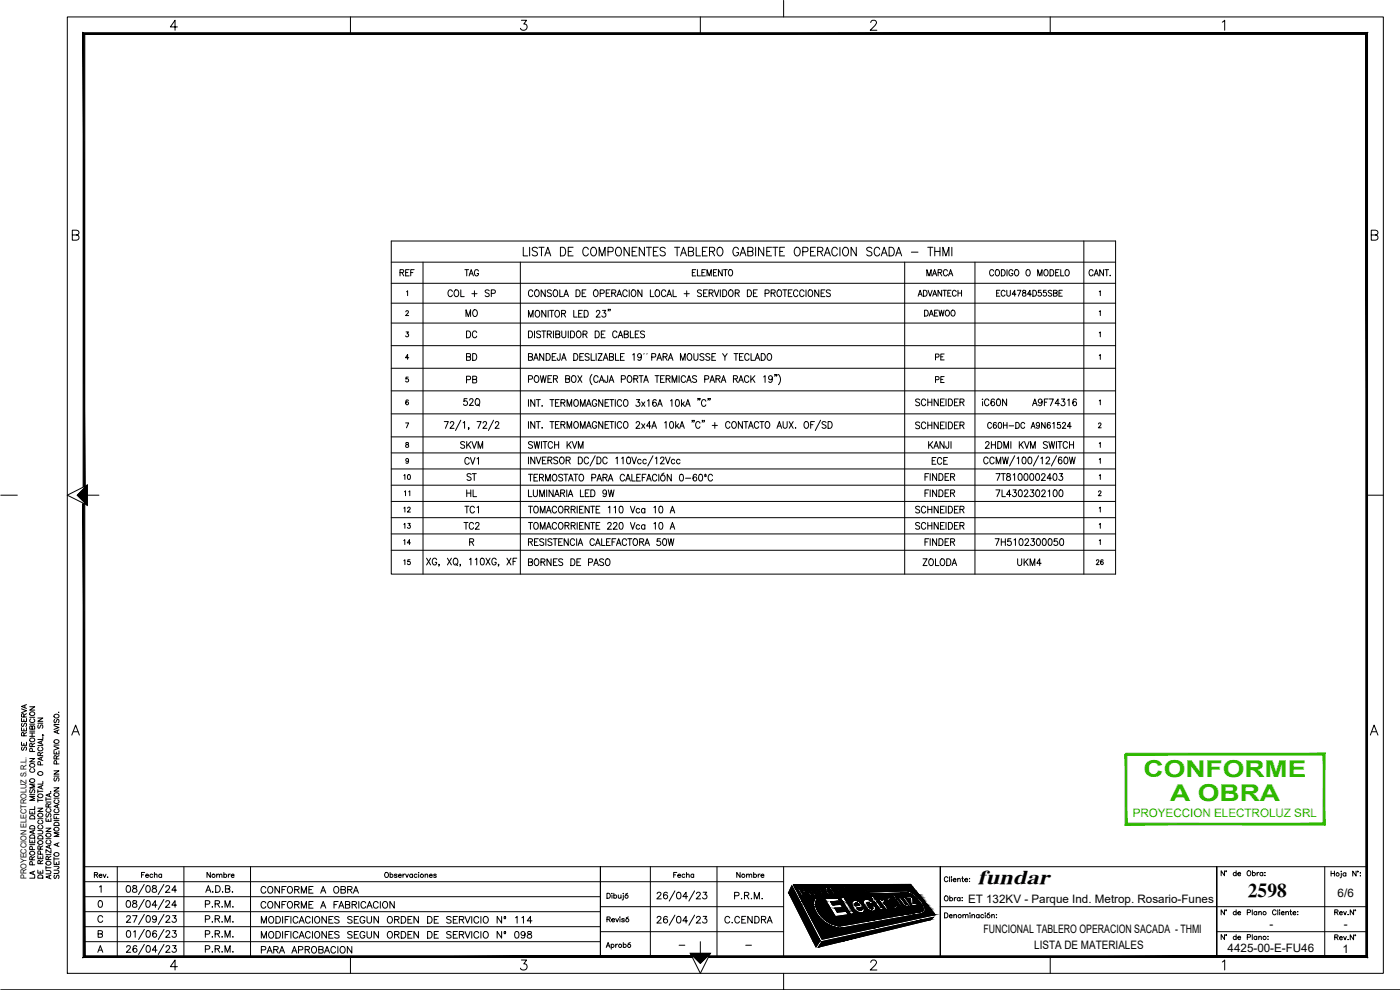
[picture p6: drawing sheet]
<svg xmlns="http://www.w3.org/2000/svg" width="420mm" height="297mm" viewBox="0 0 420 297" stroke-linecap="round" stroke-linejoin="round" font-family="sans-serif">
<defs><g id="words">
<g font-size="7" fill="#2eb800">
<text x="343.2" y="233.2">CONFORME</text>
<text x="351.1" y="240.4">A OBRA</text>
</g>
<text font-size="6.1" x="293.4" y="265.2">fundar</text>
<text font-size="5.9" x="374.5" y="269">2598</text>
<text font-size="5.7" x="156.3" y="78">LISTA DE COMPONENTES TABLERO GABINETE OPERACION SCADA - THMI</text>
<g font-size="5.3">
<text x="133.7" y="90.3">COL + SP</text>
<text x="139" y="96.3">MO</text>
<text x="139" y="102.7">DC</text>
<text x="139" y="109.4">BD</text>
<text x="139" y="116.1">PB</text>
<text x="138.3" y="123.1">52Q</text>
<text x="293.9" y="123.1">iC60N A9F74316</text>
<text x="137.2" y="135.8">SKVM</text>
<text x="139.3" y="145.3">ST</text>
<text x="138.6" y="155.2">TC1</text>
<text x="139.3" y="150.3">HL</text>
<text x="138.3" y="160.2">TC2</text>
<text x="276.2" y="171.1">ZOLODA</text>
<text x="304.4" y="171.1">UKM4</text>
<text x="77.6" y="269.2">CONFORME A OBRA</text>
<text x="77.6" y="273.8">CONFORME A FABRICACION</text>
<text x="216.6" y="278.3">C.CENDRA</text>
<text x="77.6" y="287.2">PARA APROBACION</text>
</g>
<g font-size="4.9">
<text x="119.2" y="84">REF</text>
<text x="138.6" y="84">TAG</text>
<text x="206.7" y="84">ELEMENTO</text>
<text x="277.3" y="84">MARCA</text>
<text x="276.6" y="96">DAEWOO</text>
<text x="279.8" y="109.4">PE</text>
<text x="279.8" y="116.1">PE</text>
<text x="138.6" y="140.4">CV1</text>
<text x="279" y="140.4">ECE</text>
<text x="120.3" y="164.7">14</text>
<text x="276.6" y="164.7">FINDER</text>
<text x="297.7" y="164.7">7H5102300050</text>
<text x="60.7" y="273.4">P.R.M.</text>
<text x="60.7" y="286.8">P.R.M.</text>
<text x="77.6" y="282.6">MODIFICACIONES SEGUN ORDEN DE SERVICIO Nº 098</text>
</g>
<g font-size="4.4">
<text x="120.3" y="145">10</text>
<text x="120.6" y="149.9">11</text>
<text x="120.3" y="154.9">12</text>
<text x="120.3" y="159.8">13</text>
<text x="120.3" y="170.7">15</text>
<text x="328.1" y="170.7">26</text>
<text x="9.2" y="226.5" transform="rotate(-90 9.2 226.5)">SE RESERVA</text>
<text x="41.6" y="264.6">Fecha</text>
<text x="61.4" y="264.6">Nombre</text>
<text x="201.4" y="264.6">Fecha</text>
<text x="220.1" y="264.6">Nombre</text>
</g>
<text font-size="3.5" fill="#2eb800" x="339.9" y="245.1">PROYECCION ELECTROLUZ SRL</text>
<g font-size="3.5">
<text x="401.4" y="269">6/6</text>
<text x="290.5" y="270.9">ET 132KV - Parque Ind. Metrop. Rosario-Funes</text>
<text x="295.2" y="279.9">FUNCIONAL TABLERO OPERACION SACADA - THMI</text>
<text x="381" y="278.5">-</text>
<text x="403.3" y="278.5">-</text>
<text x="310.4" y="284.9">LISTA DE MATERIALES</text>
<text x="368.4" y="285.6">4425-00-E-FU46</text>
<text x="402.9" y="285.9">1</text>
</g>
<text font-size="2.8" x="192.8" y="108.1">´´</text>
<g font-size="2.6">
<text x="202.8" y="284.7">-</text>
<text x="223" y="284.7">-</text>
</g>
<text font-size="2.4" x="8" y="263.8" transform="rotate(-90 8 263.8)">PROYECCION ELECTROLUZ S.R.L.</text>
</g></defs>
<!-- layer: 0 -->
<g fill="none" stroke="#000" stroke-width=".3">
<path d="M235.2 .1v5M.2 148.6h5M26.2 145.5v6.1l-6-3 6-3.1-3 3.1 3 3M26.2 148.6h3.5M11.4 215.4h1.5l-1.5 1h1.5M11.4 217h1.5M11.6 217.5l-.2 .9h.5l.3-.7 .4-.2 .3 .4-.3 .6M16.2 217.7l1.5 .6-1.5 .6M16.2 217.4h1.5M16.4 215.9l-.2 .3 .2 .7 .4-.2 .3-.8 .5 .1-.1 .9M17.2 219.2v.7M17.6 213.7h.1"/>
<path d="M17.7 219l-1.5 .6 1.5 .6M8.9 227.6h1.5l-1.5 1h1.5M8.9 238.4h1.5M9.1 236.9l-.2 .4 .2 .6h.3l.6-1 .4 .4-.2 .6M9.3 230.6a.55 .55 0 0 0-.4 .7 .55 .55 0 0 0 .6 .4h.4a.55 .55 0 0 0 .5-.4 .55 .55 0 0 0-.3-.7M10.4 239h-1.5l1.5 .6-1.5 .5h1.5M10.4 235.3h-1.5l1.5 .6-1.5 .5h1.5M11.4 236.9v1M11.4 239.6v1M11.4 237.4h1.5M11.4 223.7h1.5M11.4 238.5a.71 .71 0 0 1 1-.3 .71 .71 0 0 1 .2 1 .74 .74 0 0 1-.8 .1 .74 .74 0 0 1-.4-.8z"/>
<path d="M11.4 231.8a.71 .71 0 0 1 1-.3 .71 .71 0 0 1 .2 1 .73 .73 0 0 1-.9 .1 .73 .73 0 0 1-.3-.8zM11.7 224.2a.55 .55 0 0 0-.4 .6 .55 .55 0 0 0 .6 .5h.4a.54 .54 0 0 0 .6-.5 .54 .54 0 0 0-.4-.6M12.1 226.7l-.1-.8-.5-.1-.1 .9h1.5M12.1 229.5v-.8l-.6-.1-.1 .9h1.5M12.4 222.4v.8M12.4 227.3v.7M12.4 235.9v.7M12.8 220.5l.3 .2M12.9 235.6l-1.5 .6 1.5 .6M12.9 234.4v.9h-1.5M12.9 227.1l-1.5 .6 1.5 .5M12.9 222.2l-1.5 .6 1.5 .6"/>
<path d="M12.9 221v.9h-1.5M12.9 225.7l-.8 .5M13.8 239.3v1M13.8 239.8h1.5M14.8 238.2v.7M15.2 237.5v.1zM15.3 238l-1.5 .6 1.5 .5M16.2 236.4h1.5l-1.5 1h1.5M16.2 231.3h1.5l-1.5 1h1.5M16.2 225.3v.9h1.5v-.9M16.2 223.9l1.5 .6-1.5 .6M16.2 239.5h1.5"/>
<path d="M16.2 232.9h1.5M16.2 223.6h1.5M16.4 233.4l-.2 .3 .2 .7 .4-.2 .3-.8 .5 .1-.1 .9M16.6 240a.62 .62 0 0 0-.3 .8 .62 .62 0 0 0 .8 .3 .57 .57 0 0 0 .6-.5 .57 .57 0 0 0-.3-.6M16.9 227.7v-.8l-.5-.1-.2 .9h1.5M16.9 225.7v.5M17 229.2l-.1-.8-.5-.1-.2 .9h1.5M17.7 226.7l-.8 .5M8.9 251.9v1h1.5v-1M8.9 243.3v.9h1.5v-.9M8.9 253.4h1.5M9 250.8a.83 .83 0 0 1 1.4 .2v.5h-1.5z"/>
<path d="M9 248a.84 .84 0 0 1 1.4 .2v.5h-1.5zM9 245a.84 .84 0 0 1 1.4 .2v.5h-1.5zM9.6 258v-.9l-.4-.1-.3 .4v.6h1.5M9.6 243.6v.6M9.6 252.3v.6M9.7 259.5l-.1-.9-.4-.1-.3 .4v.6h1.5M9.7 254.9l-.1-.9h-.5l-.2 .9h1.5M9.9 249.3v.7M10.4 249.1l-1.5 .5 1.5 .6M10.4 242v.9h-1.5M10.4 257l-.8 .5M11.4 256.7v.9h1.5v-.9"/>
<path d="M11.4 249.2h1l.5 .4-.3 .5-1.2 .1M11.4 242.5h1.5l-1.5 1h1.5M11.4 245.6h1.5M11.4 240.1h1.5M11.4 252.5a.71 .71 0 0 1 1-.3 .71 .71 0 0 1 .2 1 .73 .73 0 0 1-.9 .1 .73 .73 0 0 1-.3-.8zM11.4 251a.84 .84 0 0 1 1.5 .2v.5h-1.5zM11.4 244.3a.71 .71 0 0 1 1-.3 .71 .71 0 0 1 .2 1 .73 .73 0 0 1-.9 .1 .73 .73 0 0 1-.3-.8zM11.7 247.6a.55 .55 0 0 0-.4 .7 .55 .55 0 0 0 .6 .4h.4a.54 .54 0 0 0 .6-.4 .54 .54 0 0 0-.4-.7M11.7 246.1a.55 .55 0 0 0-.3 .7 .55 .55 0 0 0 .5 .4h.4a.54 .54 0 0 0 .6-.4 .54 .54 0 0 0-.4-.7M12.1 259.1l-.1-.8-.5-.1-.1 .9h1.5M12.1 254.8l-.1-.9h-.5l-.1 .9h1.5M12.1 257.1v.5"/>
<path d="M12.1 256.3v-.9h-.6l-.1 .9h1.5M12.9 258.1l-.8 .5M12.9 253.8l-.8 .5M13.8 248.5h1.5l-1.5 1h1.5M13.8 245.5v.9h1.5v-.9M13.8 259.9v1M13.8 256.4h1.5M13.8 251.6h1.5M13.8 240.6h1.5M13.9 258.7a.71 .71 0 0 1 .9-.3 .71 .71 0 0 1 .3 1 .74 .74 0 0 1-.9 .1 .74 .74 0 0 1-.3-.8zM14 250.1a.73 .73 0 0 1 1.1-.1 .73 .73 0 0 1 0 1.1 .73 .73 0 0 1-1.1-.1l-.2-.3zM14 244.1l-.2 .4 .2 .6h.3l.6-1 .4 .4-.2 .6"/>
<path d="M14.1 252.1a.55 .55 0 0 0-.3 .7 .55 .55 0 0 0 .6 .4 .62 .62 0 0 0 .7-.2 .62 .62 0 0 0 0-.8l-.2-.1M14.1 242.6a.55 .55 0 0 0-.3 .7 .55 .55 0 0 0 .6 .4 .62 .62 0 0 0 .7-.2 .62 .62 0 0 0 0-.8l-.2-.1M14.5 257.9l-.1-.8-.5-.1-.1 .9h1.5M14.5 242.1l-.1-.8-.5-.1-.1 .9h1.5M14.5 245.9v.5M14.8 253.7v.7M15.3 254.9v1l-1.5-1v1M15.3 253.5l-1.5 .6 1.5 .5M15.3 256.9l-.8 .5M15.3 241.1l-.8 .5M16.2 259.9l1.4 .1v.5l-.4 .1M16.2 258.4v1h1.5v-1"/>
<path d="M16.2 244.7v.9h1.5M16.2 257.7h1.5M16.2 257.2v1M16.2 246.2h1.5M16.2 244.4h1.5M16.4 246.9l1-.1 .2 .2 .1 .7h-1.5zM16.6 242.8a.62 .62 0 0 0-.3 .8 .62 .62 0 0 0 .8 .3 .57 .57 0 0 0 .6-.5 .57 .57 0 0 0-.3-.6M16.9 245.1v.5M16.9 258.8v.6M17.2 241.6v.7M17.2 253.1v.7M17.7 252.9l-1.5 .5 1.5 .6"/>
<path d="M17.7 249.9h-1.5l1.5 .5-1.5 .6h1.5M17.7 241.4l-1.5 .5 1.5 .6M9.9 261.6v.7M10.4 262.6v.9h-1.5M10.4 261.4l-1.5 .5 1.5 .6M11.4 261.1v.9h1.5v-.9M11.4 262.8a.83 .83 0 0 1 1.5 .2v.5h-1.5zM12.1 261.4v.6M13.8 261.2h1.1l.4 .4-.2 .5-1.3 .1M13.8 260.4h1.5M14.8 262.8v.7M15.3 262.6l-1.5 .5 1.5 .6"/>
<path d="M16.2 261.1h1.1l.4 .4-.1 .4-.3 .2h-1.1M16.4 262.6l-.2 .3 .2 .7 .4-.2 .3-.8 .5 .1-.1 .9M78.4 277v-2l.8 2 .8-2v2M80.8 275.3a.92 .92 0 0 1 1.3 .1 .92 .92 0 0 1-.1 1.3 .92 .92 0 0 1-1.3-.1 .92 .92 0 0 1 .1-1.3zM82.8 275h.7a1.07 1.07 0 0 1 .7 1 1.07 1.07 0 0 1-.7 1h-.7zM84.8 275v2M85.6 275.9h.7M86.8 275h-1.2v2M87.3 275v2M89.4 275.5a.74 .74 0 0 0-.8-.5 .74 .74 0 0 0-.6 .7 .83 .83 0 0 0 .2 1.1 .83 .83 0 0 0 1.1-.1l.1-.2M89.8 277l.7-2 .8 2M90.1 276.3h.9"/>
<path d="M93.1 275.5a.72 .72 0 0 0-.8-.5 .72 .72 0 0 0-.6 .7v.5a.72 .72 0 0 0 .6 .8 .72 .72 0 0 0 .8-.5M93.8 275v2M94.6 275.3a.92 .92 0 0 1 1.3 .1 .92 .92 0 0 1-.1 1.3 .92 .92 0 0 1-1.3-.1 .92 .92 0 0 1 .1-1.3zM98 275v2l-1.4-2v2M98.7 275.9h.8M100 275h-1.3v2h1.3M101.8 275.3l-.5-.3-.9 .3 .2 .4 1 .4 .2 .3v.3l-.5 .3-.9-.3M105.7 275.3l-.5-.3-.9 .3 .2 .4 1 .4 .2 .3v.3l-.5 .3-.9-.3M106.3 275.9h.8M107.6 275h-1.3v2h1.3M109.5 275.5a.74 .74 0 0 0-.9-.5 .74 .74 0 0 0-.5 .7 .83 .83 0 0 0 .2 1.1 .83 .83 0 0 0 1.1-.1l.1-.5h-.5M110.1 275v1.4l.6 .6a.64 .64 0 0 0 .8-.6v-1.4"/>
<path d="M113.6 275v2l-1.4-2v2M116.4 275.3a.92 .92 0 0 1 1.3 .1 .92 .92 0 0 1-.1 1.3 .92 .92 0 0 1-1.3-.1 .92 .92 0 0 1 .1-1.3zM118.4 275.9l1.2-.1 .1-.6-1.3-.2v2M119.1 275.9l.7 1.1M120.4 275h.7a1.07 1.07 0 0 1 .7 1 1.07 1.07 0 0 1-.7 1h-.7zM122.4 275.9h.8M123.7 275h-1.3v2h1.3M125.6 275v2l-1.4-2v2M128.3 275h.7a1.07 1.07 0 0 1 .7 1 1.07 1.07 0 0 1-.7 1h-.7zM130.3 275.9h.8M131.6 275h-1.3v2h1.3M135.4 275.3l-.5-.3-.9 .3 .2 .4 1 .4 .2 .3v.3l-.5 .3-.9-.3"/>
<path d="M136 275.9h.8M137.3 275h-1.3v2h1.3M137.9 275.9l1.1-.1 .1-.6-1.2-.2v2M138.5 275.9l.7 1.1M139.6 275l.7 2 .8-2M141.6 275v2M143.7 275.5a.74 .74 0 0 0-.9-.5 .74 .74 0 0 0-.6 .7 .84 .84 0 0 0 .3 1.1 .84 .84 0 0 0 1.1-.1l.1-.2M144.3 275v2M145.2 275.3a.94 .94 0 0 1 1.4 .2 .94 .94 0 0 1-.5 1.4 .96 .96 0 0 1-1.1-.4 .96 .96 0 0 1 .2-1.2zM150.5 275v2l-1.3-2v2M151.3 275.6h.5M154.7 275.4l.5-.4v2"/>
<path d="M156.6 275.4l.5-.4v2M159.7 276.3h-1.5l1-1.3v2M.2 297h419.9M207.2 286h6l-3 6-3-6 3 3 3-3M210.2 282.5v3.5M235.2 297h.1M235.2 292v5"/>
<circle cx="16.9" cy="214.9" r=".69"/>
<circle cx="9.6" cy="234.2" r=".69"/>
<circle cx="9.6" cy="229.6" r=".69"/>
<circle cx="16.9" cy="238.4" r=".69"/>
<circle cx="16.9" cy="222.5" r=".69"/>
<circle cx="9.6" cy="256" r=".69"/>
<circle cx="16.9" cy="248.8" r=".69"/>
<circle cx="16.9" cy="256.4" r=".69"/>
<circle cx="151.5" cy="275.2" r=".26"/>
</g>
<!-- layer: GRILLA-MEC -->
<g fill="none" stroke="#000" stroke-width=".3">
<path d="M20.2 5.1h395v286.9h-395zM53.3 8.1h-2.2l1.4-2v3M105.2 5.1v5M156.5 6.1h1.5l-.8 1.1a.99 .99 0 0 1 .7 1.6 .99 .99 0 0 1-1.7-.3M210.2 5.1v5M261.3 6.8l.6-.7 .9 .1a.68 .68 0 0 1 .1 1l-1.7 1.9h2M315.2 5.1v5M366.8 6.6l.7-.5v3M21.7 70.5l1.7-.2a.69 .69 0 0 0 0-1.1l-1.7-.1v3h1.3a.8 .8 0 0 0 .7-.6 .8 .8 0 0 0-.3-.9l-.4-.1M411.5 70.5l1.8-.2a.69 .69 0 0 0 0-1.1l-1.8-.1v3h1.3a.8 .8 0 0 0 .7-.6 .8 .8 0 0 0-.2-.9l-.5-.1M410.2 148.6h5M22 219.6h1.4"/>
<path d="M411.7 219.6h1.4M21.5 220.6l1.2-3 1.1 3M411.3 220.6l1.1-3 1.1 3M53.3 290h-2.2l1.4-2v3M105.2 287v5M156.5 288h1.5l-.8 1.2a.96 .96 0 0 1 1 1.1 .96 .96 0 0 1-1.3 .7l-.4-.1-.3-.4M261.3 288.8l.6-.8 .9 .2a.68 .68 0 0 1 .1 1l-1.7 1.8h2M315.2 287v5M366.8 288.6l.7-.6v3"/>
</g>
<!-- layer: 0 -->
<g fill="#000" stroke="#000" stroke-width=".3">
<path d="M26.2 145.5v6.1l-3-3zM207.2 286h6l-3 3z"/>
<path d="M24.9 9.8v136.2h.5zM24.9 9.8l.5 .5v135.7zM24.9 9.8l.5 .5 385-.5zM25.4 10.3l385-.5-.5 .5zM409.9 10.3l.5 277v-277.5zM409.9 10.3l.5 277-.5-.5zM212.7 287.3h197.7l-.5-.5zM212.7 286.8h197.2l-197.2 .5z"/>
<path d="M24.9 287.3h182.8v-.5zM25.4 286.8h182.3l-182.8 .5zM24.9 151.1v136.2l.5-.5zM24.9 151.1h.5v135.7z"/>
</g>
<!-- layer: TEXTOS -->
<g fill="none" stroke="#000" stroke-width=".3">
<path d="M117.4 72.3h217.4v100h-217.4zM117.4 78.7h217.4M127 78.7v93.6M156.2 78.7v93.6M271.5 78.7v93.6M292.6 78.7v93.6M325.3 72.3v100M117.4 85h217.4M117.4 91h217.4M117.4 96.9h217.4M121.8 93.6l.2-.4 .6 .3-.9 1.2h.9M121.9 99.6h.7l-.4 .6a.46 .46 0 0 1 .4 .7 .46 .46 0 0 1-.9-.1"/>
<path d="M122 87.5l.3-.3v1.5M158.6 95.2v-2.1l.7 2.1 .7-2.1v2.1M158.6 99.3a1.04 1.04 0 0 1 1.2 1 1.04 1.04 0 0 1-1.2 1zM159.9 87.5a.66 .66 0 0 0-.8-.5 .66 .66 0 0 0-.5 .7v.5a.66 .66 0 0 0 .5 .8 .66 .66 0 0 0 .8-.5M160.4 99.3v2M160.8 87.1a1.01 1.01 0 0 1 1.1 .7 1.01 1.01 0 0 1-.6 1.2 1.08 1.08 0 0 1-.9-.8 1.08 1.08 0 0 1 .4-1.1zM160.8 93.4l.1-.2a1.01 1.01 0 0 1 1.2 .7 1.01 1.01 0 0 1-.6 1.3 1.07 1.07 0 0 1-.7-1.8zM162.3 99.6l-.5-.3-.8 .3 .2 .5 1.1 .6v.4l-.5 .2-.8-.2M162.6 99.3h1.2M163.2 99.3v2M163.6 87v2l-1.2-2v2M163.8 93.1v2.1l-1.2-2.1v2.1"/>
<path d="M164.5 93.1v2.1M164.9 93.1h1.3M165.5 87.2l-.5-.2-.7 .2 .1 .5 1 .5 .1 .5-.5 .3-.7-.3M165.6 93.1v2.1M166.1 99.3v2M166.2 87.2l.1-.1a1.01 1.01 0 0 1 1.2 .7 1.01 1.01 0 0 1-.6 1.2 1.07 1.07 0 0 1-.7-1.8zM166.7 93.4l.2-.2a1.01 1.01 0 0 1 1.1 .8 1.01 1.01 0 0 1-.6 1.2 1.05 1.05 0 0 1-.9-.7 1.05 1.05 0 0 1 .2-1.1zM168 87v2h1M168.5 94.1l1.1-.1 .1-.7-1.2-.2v2.1M168.6 99.3v1.4l.5 .6 .7-.2v-1.8M169.1 94.1l.7 1.1M169.2 89l.7-2 .7 2"/>
<path d="M169.5 88.3h.8M170.5 99.3v2M171.2 99.3a1.04 1.04 0 0 1 1.3 1 1.04 1.04 0 0 1-1.3 1zM172.2 93.1v2.1h1M172.9 87a1.04 1.04 0 0 1 1.2 1 1.04 1.04 0 0 1-1.2 1zM173.1 99.6l.2-.2a1.01 1.01 0 0 1 1.2 .7 1.01 1.01 0 0 1-.7 1.2 1.09 1.09 0 0 1-.7-1.7zM173.7 94.1h.7M174.7 87.9h.7M174.8 93.1h-1.1v2.1h1.1M175.3 93.1a1.04 1.04 0 0 1 1.3 1 1.04 1.04 0 0 1-1.3 1.1zM175.8 87h-1.1v2h1.1M178.3 87.2l.2-.1a1.01 1.01 0 0 1 1.1 .7 1.01 1.01 0 0 1-.6 1.2 1.05 1.05 0 0 1-.9-.7 1.05 1.05 0 0 1 .2-1.1z"/>
<path d="M178.6 99.3a1.04 1.04 0 0 1 1.3 1 1.04 1.04 0 0 1-1.3 1zM179 93.6l.3-.5h.4l.3 .4-1.1 1.7h1.2M180.1 88l1.1-.1 .1-.2v-.5l-1.2-.2v2M180.8 93.1h1l-.5 .8a.64 .64 0 0 1 .5 1 .64 .64 0 0 1-1.2-.1M181.6 99.3h-1.1v2h1.1M181.9 87.9h.7M182.6 92.8l-.1 .5M183.1 87h-1.2v2h1.2M183.2 92.8l-.2 .5M183.6 87.9l1.1-.1 .1-.2-.1-.5-1.1-.1v2M184.2 87.9l.6 1.1M185.2 89l.7-2 .7 2"/>
<path d="M185.2 99.8a.66 .66 0 0 0-.8-.5 .66 .66 0 0 0-.5 .8v.5a.66 .66 0 0 0 .5 .7 .66 .66 0 0 0 .8-.5M185.4 88.3h.9M188.2 87.5a.67 .67 0 0 0-.8-.5 .67 .67 0 0 0-.5 .7v.5a.68 .68 0 0 0 .5 .8 .68 .68 0 0 0 .8-.5M188.8 87v2M189.2 99.3v2h1M189.8 87.1a1.01 1.01 0 0 1 1.1 .7 1.01 1.01 0 0 1-.6 1.2 1.08 1.08 0 0 1-.9-.8 1.08 1.08 0 0 1 .4-1.1zM191.8 99.3h-1.1v2h1.1M192.7 87v2l-1.3-2v2M193.4 99.6l-.4-.3-.8 .3 .2 .5 .9 .4 .1 .2v.4l-.4 .2-.8-.2M195.2 87v2h1M196.7 87.2l.2-.1a1.01 1.01 0 0 1 1.2 .7 1.01 1.01 0 0 1-.6 1.2 1.07 1.07 0 0 1-.8-1.8zM199.8 87.5a.67 .67 0 0 0-.8-.5 .67 .67 0 0 0-.5 .7v.5a.68 .68 0 0 0 .5 .8 .68 .68 0 0 0 .8-.5"/>
<path d="M200.2 89l.6-2 .8 2M200.4 88.3h.9M202 87v2h1M205.3 88.1h1.6M206.1 87.2v1.8M210.5 87.2l-.4-.2-.8 .2 .2 .5 .8 .4 .2 .3v.3l-.4 .3-.8-.3M211.1 87.9h.7M212.3 87h-1.2v2h1.2M212.8 87.9l1-.1 .1-.6-1.1-.2v2M213.4 87.9l.6 1.1M214.4 87l.7 2 .6-2M216.2 87v2"/>
<path d="M216.9 87a1.04 1.04 0 0 1 1.2 1 1.04 1.04 0 0 1-1.2 1zM218.8 87.2l.2-.1a1.01 1.01 0 0 1 1.1 .7 1.01 1.01 0 0 1-.6 1.2 1.05 1.05 0 0 1-.9-.7 1.05 1.05 0 0 1 .2-1.1zM220.6 87.9l1.1-.1 .1-.6-1.2-.2v2M221.2 87.9l.7 1.1M224.3 87a1.04 1.04 0 0 1 1.2 1 1.04 1.04 0 0 1-1.2 1zM226.1 87.9h.7M227.3 87h-1.2v2h1.2M229.6 88l1-.1 .2-.2-.1-.5-1.1-.2v2M231.4 87.9l1.1-.1 .1-.6-1.2-.2v2M232.1 87.9l.5 1.1M233.5 87.1a1.01 1.01 0 0 1 1.1 .7 1.01 1.01 0 0 1-.6 1.2 1.08 1.08 0 0 1-.9-.8 1.08 1.08 0 0 1 .4-1.1zM234.9 87h1.2"/>
<path d="M235.5 87v2M236.6 87.9h.7M237.7 87h-1.1v2h1.1M239.5 87.5a.67 .67 0 0 0-.8-.5 .67 .67 0 0 0-.6 .7v.5a.68 .68 0 0 0 .6 .8 .68 .68 0 0 0 .8-.5M241.3 87.5a.67 .67 0 0 0-.8-.5 .67 .67 0 0 0-.5 .7v.5a.68 .68 0 0 0 .5 .8 .68 .68 0 0 0 .8-.5M241.9 87v2M242.7 87.2l.2-.1a1.01 1.01 0 0 1 1.1 .7 1.01 1.01 0 0 1-.6 1.2 1.05 1.05 0 0 1-.9-.7 1.05 1.05 0 0 1 .2-1.1zM245.7 87v2l-1.2-2v2M246.4 87.9h.7M247.5 87h-1.1v2h1.1M249.2 87.2l-.4-.2-.8 .2 .2 .5 .8 .4 .2 .3v.3l-.4 .3-.8-.3M275.5 88.9l.6-1.8 .7 1.8"/>
<path d="M275.8 88.3h.7M277.1 87.1a.94 .94 0 0 1 1.1 .6 .94 .94 0 0 1-.5 1.2h-.6zM278.5 87.1l.6 1.8 .7-1.8M279.9 88.9l.6-1.8 .6 1.8M280.1 88.3h.8M282.6 87.1v1.8l-1.1-1.8v1.8M283 87.1h1M283.5 87.1v1.8M284.4 87.9h.6M285.4 87.1h-1v1.8h1M287 87.5a.59 .59 0 0 0-.7-.4 .59 .59 0 0 0-.5 .7v.4a.6 .6 0 0 0 .5 .7 .6 .6 0 0 0 .7-.4M287.5 87.9h1.1"/>
<path d="M287.5 87.1v1.8M288.6 87.1v1.8M298.2 81.3a.61 .61 0 0 0-.7-.4 .61 .61 0 0 0-.5 .7v.5a.61 .61 0 0 0 .5 .7 .61 .61 0 0 0 .7-.5M299 81l.2-.1a.89 .89 0 0 1 .8 1 .89 .89 0 0 1-1 .8l-.3-.6zM299.1 87.9h.6M300.1 87.1h-1v1.8h1M300.5 80.9a.96 .96 0 0 1 1.2 .9 .96 .96 0 0 1-1.2 1zM301.6 87.5a.59 .59 0 0 0-.7-.4 .59 .59 0 0 0-.4 .7v.4a.6 .6 0 0 0 .4 .7 .6 .6 0 0 0 .7-.4M302.2 87.1v1.5l.4 .3 .6-.3v-1.5M302.2 80.9v1.9M304 81.3a.61 .61 0 0 0-.7-.4 .61 .61 0 0 0-.5 .7v.5a.61 .61 0 0 0 .6 .7 .61 .61 0 0 0 .6-.7h-.4M304.8 81l.1-.1a.89 .89 0 0 1 .9 1 .89 .89 0 0 1-1 .8l-.3-.6z"/>
<path d="M304.9 88.3h-1.1l.7-1.2v1.8M305.3 87.1h1.1l-.8 1.8M307 87.2v.5a.65 .65 0 0 1 .8 .3 .65 .65 0 0 1-.3 .9h-.3a.58 .58 0 0 1-.3-.8 .58 .58 0 0 1 .7-.3l.2-.3-.1-.3zM308.2 81l.2-.1a.94 .94 0 0 1 .8 .9 .94 .94 0 0 1-.8 1 1.2 1.2 0 0 1-.2-1.8zM309.5 88.3h-1.1l.7-1.2v1.8M310 87.1a.94 .94 0 0 1 1 .6 .94 .94 0 0 1-.5 1.2h-.5zM311.4 82.8v-1.9l.7 1.9 .6-1.9v1.9M312.4 87.1h-.7l-.1 .7a.59 .59 0 0 1 .9 .1 .59 .59 0 0 1-.2 .8 .59 .59 0 0 1-.8-.2M313.6 81l.1-.1a.89 .89 0 0 1 .9 1 .89 .89 0 0 1-1 .8l-.3-.6zM314 87.1h-.8l-.1 .7a.58 .58 0 0 1 .9 0 .58 .58 0 0 1-.1 .9 .58 .58 0 0 1-.8-.2M315.1 80.9a.96 .96 0 0 1 1.2 .9 .96 .96 0 0 1-1.2 1zM315.7 87.3l-.4-.2-.7 .2 .1 .5 1 .6-.4 .5-.7-.3"/>
<path d="M316.2 87.9l.9-.1 .1-.6-1-.1v1.8l1-.2 .1-.4-.4-.4M316.8 81.8h.6M317.8 87.9h.6M317.8 80.9h-1v1.9h1M318.3 80.9v1.9h1M318.8 87.1h-1v1.8h1M319.9 81l.2-.1a.89 .89 0 0 1 .8 1 .89 .89 0 0 1-1 .8l-.3-.6zM328.1 81.3a.62 .62 0 0 0-.8-.4 .62 .62 0 0 0-.5 .7v.5a.62 .62 0 0 0 .5 .7 .62 .62 0 0 0 .8-.5M328.4 82.8l.6-1.9 .7 1.9M328.6 82.2h.8M329.9 87.5l.3-.3v1.5M329.9 93.5l.3-.3v1.5"/>
<path d="M329.9 99.9l.3-.3v1.5M331.2 80.9v1.9l-1.1-1.9v1.9M331.6 80.9h1.1M332.1 80.9v1.9M333.1 82.7h.2zM117.4 103.7h217.4M117.4 110.5h217.4M117.4 117.3h217.4M122.5 113.1h-.6l-.1 .7a.49 .49 0 0 1 .7 0 .49 .49 0 0 1-.1 .7 .49 .49 0 0 1-.7-.2M122.7 107.3h-1l.6-.9v1.4M158.6 107.1l1-.1 .1-.7-1.1-.2v2l1.1-.2 .1-.5-.4-.3M158.6 113.8l1-.1 .2-.3-.1-.5-1.1-.2v2"/>
<path d="M158.6 119.9v2M160.2 108.1l.6-2 .7 2M160.4 107.4h.9M160.5 113l.2-.2a1.01 1.01 0 0 1 1.1 .8 1.01 1.01 0 0 1-.6 1.1 1.05 1.05 0 0 1-.9-.6 1.05 1.05 0 0 1 .2-1.1zM160.5 119.9v2l-1.2-2v2M160.9 119.9h1.3M161.5 119.9v2M162.2 112.7l.4 2 .4-2 .5 2 .4-2M163.2 106.1v2l-1.2-2v2M163.9 106.1a1.04 1.04 0 0 1 1.3 1 1.04 1.04 0 0 1-1.3 1zM164.3 100.3l1-.1 .1-.7-1.1-.2v2M164.4 113.7h.7"/>
<path d="M164.8 100.3l.7 1M165 119.9h1.3M165.6 112.7h-1.2v2h1.2M165.7 119.9v2M165.7 107.1h.7M166.1 113.7l1-.1 .1-.7-1.1-.2v2M166.7 113.7l.6 1M166.8 100.3l1-.1 .1-.7-1.1-.2v2l1.1-.1 .1-.5-.4-.4M166.9 106.1h-1.2v2h1.2M167.8 119.9h-1.1v2h1.1M168.1 106.1l-.1 1.8-.6 .1-.2-.6M168.5 108.1l.7-2 .7 2"/>
<path d="M168.8 107.4h.9M169.8 113.7l1-.1 .1-.7-1.1-.2v2l1.1-.1 .1-.5-.5-.4M171.7 113l.1-.2a1.01 1.01 0 0 1 1.1 .8 1.01 1.01 0 0 1-.6 1.1 1.05 1.05 0 0 1-.8-.6 1.05 1.05 0 0 1 .2-1.1zM172.2 106.1a1.04 1.04 0 0 1 1.2 1 1.04 1.04 0 0 1-1.2 1zM173.4 112.7l1.2 2M174 107.1h.7M174.6 112.7l-1.2 2M175 100.3l1-.1 .1-.7-1.1-.2v2M175.2 106.1h-1.2v2h1.2M175.6 100.3l.6 1M176.8 106.4l-.4-.3-.8 .3 .2 .5 1 .6v.3l-.4 .3-.8-.3M177.4 106.1v2h1.1"/>
<path d="M177.7 112.3a2.29 2.29 0 0 0 0 3.1M178.9 106.1v2M179.5 106.1h1.2l-1.2 2h1.2M179.5 113.2a.67 .67 0 0 0-.8-.5 .67 .67 0 0 0-.5 .8v.5a.68 .68 0 0 0 .5 .7 .68 .68 0 0 0 .8-.4M179.8 114.7l.8-2 .7 2M180.1 114.1h.9M180.5 100.3h.7M180.9 119.9v2l-1.2-2v2M181.1 108.1l.7-2 .7 2M181.3 107.4h.9M182.4 112.7l-.2 1.9h-.5l-.2-.5M182.7 119.9h-1.1v2h1.1"/>
<path d="M182.8 114.7l.7-2 .7 2M182.9 107.1l1-.1 .1-.7-1.1-.2v2l1.1-.2 .1-.5-.4-.3M183 119.9h1.2M183.1 114.1h.8M183.6 119.9v2M184.7 119.9v2M184.7 106.1v2h1.1M185.5 101.3l.7-2 .7 2M185.8 100.7h.9M186.2 107.1h.7M186.5 113.8l1-.1 .2-.3-.2-.6-1-.1v2M187.3 100.3l1.1-.1 .2-.3-.2-.5-1.1-.1v2l1.1-.1 .2-.5-.5-.4"/>
<path d="M187.3 106.1h-1.1v2h1.1M188.6 112.8a1.01 1.01 0 0 1 1.1 .7 1.01 1.01 0 0 1-.6 1.2 1.08 1.08 0 0 1-.9-.7 1.08 1.08 0 0 1 .4-1.2zM189.9 106.5l.4-.4v2M190.2 113.7l1.1-.1 .1-.3-.1-.5-1.1-.1v2M190.7 100.3h.6M190.8 113.7l.6 1M191 119.9h1l-.6 .8a.63 .63 0 0 1 .6 1 .63 .63 0 0 1-1.2-.1M191.8 112.7h1.2M192.4 112.7v2M192.5 106.7a.58 .58 0 0 1-.8 .5 .58 .58 0 0 1-.2-.9 .58 .58 0 0 1 .9 .1l.1 .3a.99 .99 0 0 1-.7 1.4l-.4-.3M193.2 114.7l.7-2 .7 2M193.4 114.1h.9"/>
<path d="M195.6 107.2l1.1-.1 .1-.4-.1-.5-1.1-.1v2M196.6 112.7h1.2M197.2 108.1l.7-2 .7 2M197.2 112.7v2M197.4 107.4h.9M198.2 113.7h.7M199 107.1l1-.1 .1-.7-1.1-.2v2M199.4 112.7h-1.2v2h1.2M199.6 107.1l.6 1M199.9 113.7l1-.1 .1-.7-1.1-.2v2M200.5 113.7l.6 1M200.6 108.1l.7-2 .7 2"/>
<path d="M200.8 107.4h.9M201.7 114.7v-2l.7 2 .7-2v2M202.9 120a.58 .58 0 0 1 .9 .3l.1 .5a.94 .94 0 0 1-.5 1.1h-.2a1.4 1.4 0 0 1-.3-1.9zM203.8 112.7v2M204.2 108.1v-2l.7 2 .7-2v2M204.5 119.9v2M205.7 113.2a.67 .67 0 0 0-.7-.5 .67 .67 0 0 0-.6 .8v.5a.68 .68 0 0 0 .5 .7 .68 .68 0 0 0 .8-.4M206.1 114.7l.7-2 .7 2M206.3 114.1h.9M206.4 106.4l.2-.2a1.01 1.01 0 0 1 1.1 .7 1.01 1.01 0 0 1-.6 1.2 1.07 1.07 0 0 1-.7-1.7zM208.2 106.1l.1 1.7 .4 .3 .7-.3 .1-1.7M209.1 113l-.5-.3-.8 .3 .2 .5 1 .5 .1 .5-.5 .2-.8-.2"/>
<path d="M209.6 119.6l-.2 .5M210.1 119.6l-.2 .5M211.3 106.4l-.5-.3-.7 .3 .1 .5 .9 .3 .2 .3v.3l-.5 .3-.7-.3M211.5 113.8l1-.1 .2-.3-.1-.5-1.1-.2v2M212.6 119.6h-.2h.2l-.2 .5M213 106.4l-.4-.3-.8 .3 .2 .5 1 .6v.3l-.4 .3-.8-.3M213.1 114.7l.6-2 .8 2M213.1 119.6h-.1h.1l-.1 .5M213.3 114.1h.9M213.6 107.1h.7M214.8 106.1h-1.2v2h1.2M214.9 113.7l1-.1 .1-.7-1.1-.2v2"/>
<path d="M215.5 113.7l.6 1M216.5 114.7l.6-2 .7 2M216.7 114.1h.9M216.9 106.1l.7 1v1M218.2 106.1l-.6 1M220.1 113.7l1-.1 .1-.7-1.1-.2v2M220.3 106.1h1.2M220.7 113.7l.6 1M220.9 106.1v2M221.7 114.7l.7-2 .7 2M221.9 107.1h.7M221.9 114.1h.9"/>
<path d="M223.1 106.1h-1.2v2h1.2M224.7 113.2a.67 .67 0 0 0-.8-.5 .67 .67 0 0 0-.5 .8v.5a.68 .68 0 0 0 .5 .7 .68 .68 0 0 0 .8-.4M224.8 106.6a.68 .68 0 0 0-.8-.5 .68 .68 0 0 0-.5 .8v.4a.67 .67 0 0 0 .5 .8 .67 .67 0 0 0 .8-.5M225.3 112.7v2M225.4 106.1v2h1.1M225.8 113.6l.8 1.1M226.6 112.7l-1.3 1.4M226.6 108.1l.7-2 .7 2M226.9 107.4h.8M228.5 106.1a1.04 1.04 0 0 1 1.2 1 1.04 1.04 0 0 1-1.2 1zM229.2 113.1l.4-.4v2M230.4 106.4l.2-.2a1.01 1.01 0 0 1 1.1 .7 1.01 1.01 0 0 1-.6 1.2 1.07 1.07 0 0 1-.7-1.7z"/>
<path d="M231.8 113.4a.58 .58 0 0 1-.8 .5 .58 .58 0 0 1-.2-1 .58 .58 0 0 1 .9 .1l.1 .4a.95 .95 0 0 1-.7 1.3l-.4-.2M232.6 112.4l-.1 .5M233.2 112.4l-.2 .5M233.6 112.3a2.2 2.2 0 0 1 0 3.1M276 120l-.4-.3-.8 .3 .1 .5 1.1 .6v.4l-.4 .2-.8-.2M278.4 119.7v2M279.7 119.7v2M281.6 119.7v2l-1.2-2v2M283.4 119.7h-1.1v2h1.1M283.9 119.7v2M284.6 119.7a1.04 1.04 0 0 1 1.3 1 1.04 1.04 0 0 1-1.3 1zM287.6 119.7h-1.2v2h1.2"/>
<path d="M329.9 106.7l.3-.3v1.4M117.4 124.2h217.4M117.4 131.1h217.4M117.4 135.9h217.4M121.7 126.9h.9l-.6 1.5M121.9 132.8v.4a.6 .6 0 0 1 .6 .3 .6 .6 0 0 1 0 .6 .46 .46 0 0 1-.7 0 .46 .46 0 0 1 .1-.6l.6-.3 .1-.2zM122.5 120.2v-.1a.73 .73 0 0 0-.8 .5 .73 .73 0 0 0 .4 .9 .43 .43 0 0 0 .5-.4 .43 .43 0 0 0-.3-.5 .43 .43 0 0 0-.5 .4M122.6 138a.43 .43 0 0 1-.6 .4 .43 .43 0 0 1-.1-.7 .43 .43 0 0 1 .6 .1l-.1 1.2-.6-.2M133.3 126.5h1.2l-.8 2M135.1 127l.4-.5h.4l.3 .4-.3 .7-.9 .9h1.3M138.3 126.1l-1.6 3.1M139 126.9l.4-.4v2"/>
<path d="M140.7 128.4h-.2h.2l-.2 .5M143.2 126.5h1.2l-.9 2M145 127l.4-.5h.3l.3 .4-.2 .7-.9 .9h1.2M148.1 126.1l-1.5 3.1M148.7 127l.3-.5h.4l.3 .4-.3 .7-.8 .9h1.2M158.6 126.5v2M158.6 137.1v2.1M159.8 132.8l-.4-.3-.6 .1-.1 .5 .9 .5 .2 .6-.4 .3-.8-.3M160.3 132.5l.4 2 .4-2 .4 2 .5-2M160.5 126.5v2l-1.2-2v2M160.5 137.1v2.1l-1.2-2.1v2.1M160.9 137.1l.7 2.1 .7-2.1"/>
<path d="M160.9 126.5h1.3M161.5 126.5v2M162.5 132.5v2M162.6 121.8h.2zM162.6 128.4h.2zM162.8 138.1h.7M162.9 132.5h1.3M163.6 132.5v2M163.9 137.1h-1.1v2.1h1.1M164.4 138.1l1.1-.1 .1-.7-1.2-.2v2.1M165 126.5h1.3M165 138.1l.7 1.1"/>
<path d="M165.7 126.5v2M165.8 133a.67 .67 0 0 0-.8-.5 .67 .67 0 0 0-.5 .7v.5a.67 .67 0 0 0 .5 .8 .67 .67 0 0 0 .8-.5M166.4 132.5v2M166.4 133.5h1.3M166.7 120.9h.7M166.7 127.4h.7M167.4 137.4l-.5-.3-.7 .3 .1 .5 1 .5-.1 .7-.6 .1-.4-.3M167.7 132.5v2M167.8 126.5h-1.1v2h1.1M168.3 137.2l.1-.1a1.02 1.02 0 0 1 1 1.1 1.02 1.02 0 0 1-1 1 1.26 1.26 0 0 1-.1-2zM168.3 120.9l1.1-.1 .2-.3-.2-.5-1.1-.1v2M168.3 127.4l1.1-.1 .2-.2-.2-.5-1.1-.1v2"/>
<path d="M169 120.9l.6 1M169 127.4l.6 1.1M169.9 138.1l1.1-.1 .1-.7-1.2-.2v2.1M170.2 121.9v-2l.7 2 .7-2v2M170.2 128.5v-2l.7 2 .7-2v2M170.2 132.5v2M170.5 138.1l.6 1.1M170.6 133.4l.8 1.1M171.4 132.5l-1.2 1.3M171.8 132.5l.6 2 .7-2M172.3 120.2l.2-.2a1.01 1.01 0 0 1 1.2 .7 1.01 1.01 0 0 1-.6 1.2 1.07 1.07 0 0 1-.8-1.7zM172.5 126.6l.2-.1a1.03 1.03 0 0 1 .9 1 1.03 1.03 0 0 1-.9 1 1.26 1.26 0 0 1-.2-1.9z"/>
<path d="M173.6 134.5v-2l.7 2 .7-2v2M173.6 137.1a1.04 1.04 0 0 1 1.2 1.1 1.04 1.04 0 0 1-1.2 1zM174.2 121.9v-2l.7 2 .7-2v2M174.2 128.5v-2l.7 2 .7-2v2M176 121.9l.7-2 .7 2M176 128.5l.7-2 .7 2M176.3 121.2h.9M176.3 127.8h.9M176.6 137.6a.67 .67 0 0 0-.8-.5 .67 .67 0 0 0-.5 .8v.5a.67 .67 0 0 0 .5 .8 .67 .67 0 0 0 .8-.5M178.6 136.7l-1.5 3.1M179.1 120.4a.67 .67 0 0 0-.8-.5 .67 .67 0 0 0-.5 .8v.4a.67 .67 0 0 0 .6 .8 .67 .67 0 0 0 .7-.8h-.5M179.1 127a.67 .67 0 0 0-.8-.5 .67 .67 0 0 0-.5 .7v.5a.67 .67 0 0 0 .6 .8 .67 .67 0 0 0 .7-.8h-.5"/>
<path d="M179.2 137.1a1.04 1.04 0 0 1 1.2 1.1 1.04 1.04 0 0 1-1.2 1zM180.9 126.5v2l-1.2-2v2M181.6 120.9h.7M181.6 127.4h.7M182.2 137.6a.67 .67 0 0 0-.8-.5 .67 .67 0 0 0-.5 .8v.5a.67 .67 0 0 0 .5 .8 .67 .67 0 0 0 .8-.5M182.7 126.5h-1.1v2h1.1M183 126.5h1.2M183.6 126.5v2M184.7 126.5v2M184.8 137.5l.4-.4v2.1M186.6 120.4a.67 .67 0 0 0-.8-.5 .67 .67 0 0 0-.6 .8v.4a.68 .68 0 0 0 .6 .8 .68 .68 0 0 0 .8-.4M186.6 127a.67 .67 0 0 0-.8-.5 .67 .67 0 0 0-.6 .7v.5a.67 .67 0 0 0 .6 .8 .67 .67 0 0 0 .8-.5"/>
<path d="M186.6 137.5l.4-.4v2.1M187.2 120.2l.2-.2a1.01 1.01 0 0 1 1.2 .7 1.01 1.01 0 0 1-.6 1.2 1.07 1.07 0 0 1-.8-1.7zM187.4 126.6l.2-.1a1.02 1.02 0 0 1 .9 1 1.02 1.02 0 0 1-.9 1 1.28 1.28 0 0 1-.2-1.9zM188.3 137.2a.58 .58 0 0 1 .9 .3v.5a.87 .87 0 0 1-.6 1.2 1.36 1.36 0 0 1-.3-2zM189.6 137.1l.7 2.1 .7-2.1M190.9 127l.4-.5h.3l.4 .4-.3 .7-.9 .9h1.3M192.4 138.1a.6 .6 0 0 0-.9-.1 .6 .6 0 0 0 0 .9 .6 .6 0 0 0 .9 0M192.6 120.6l.9 1.3M192.6 127.1l.9 1.4M193.5 120.6l-.9 1.3M193.5 127.1l-.9 1.4M194 138.1a.59 .59 0 0 0-.9 0 .59 .59 0 0 0 0 .8 .59 .59 0 0 0 .9 0"/>
<path d="M194.3 120.3l.4-.4v2M195.4 127.8h-1.3l.8-1.3v2M195.6 128.5l.7-2 .7 2M195.9 127.8h.8M196 136.7l-1.6 3.1M196.7 137.5l.4-.4v2.1M196.9 120.2l-.1-.2a.58 .58 0 0 0-.8 .3v1.3a.58 .58 0 0 0 .9 .1 .58 .58 0 0 0-.2-.9 .58 .58 0 0 0-.8 .4M197.4 121.9l.7-2 .6 2M197.6 121.2h.9M198.2 137.6l.4-.5 .5 .1 .2 .3-.3 .7-.8 1h1.2M199.5 126.9l.4-.4v2M199.7 137.1l.7 2.1 .7-2.1"/>
<path d="M201.2 120.3l.5-.4v2M201.2 126.6a.54 .54 0 0 1 .9 .3v1.2l-.6 .4a1.36 1.36 0 0 1-.3-1.9zM202.5 138.1a.59 .59 0 0 0-.9 0 .59 .59 0 0 0 0 .8 .59 .59 0 0 0 .9 0M202.8 126.5v2M203.1 127.7l.6 .8M203.7 127.1l-.9 1M204 128.5l.7-2 .7 2M204.1 138.1a.6 .6 0 0 0-.9-.1 .6 .6 0 0 0 0 .9 .6 .6 0 0 0 .9 0M204.2 127.8h.9M204.9 121.1l.6 .8M205.4 120.6l-.9 1M205.7 121.9l.7-2 .7 2"/>
<path d="M206 121.2h.9M207.8 126.2h-.1h.1l-.1 .5M208.3 126.2l-.1 .5M210.1 127a.67 .67 0 0 0-.8-.5 .67 .67 0 0 0-.5 .7v.5a.67 .67 0 0 0 .5 .8 .67 .67 0 0 0 .8-.5M210.9 126.2l-.2 .5M211.4 126.2h-.2h.2l-.2 .5M211.8 120.4a.67 .67 0 0 0-.8-.5 .67 .67 0 0 0-.5 .8v.4a.68 .68 0 0 0 .5 .8 .68 .68 0 0 0 .8-.4M213.7 127.6h1.6M214.5 126.8v1.7M219.1 127a.66 .66 0 0 0-.8-.5 .66 .66 0 0 0-.5 .7v.5a.66 .66 0 0 0 .5 .8 .66 .66 0 0 0 .8-.5M219.9 126.6l.2-.1a1.02 1.02 0 0 1 .9 1 1.02 1.02 0 0 1-.9 1 1.26 1.26 0 0 1-.2-1.9zM222.8 126.5v2l-1.2-2v2"/>
<path d="M223.2 126.5h1.3M223.9 126.5v2M224.6 128.5l.7-2 .8 2M224.9 127.8h.9M227.7 127a.67 .67 0 0 0-.8-.5 .67 .67 0 0 0-.5 .7v.5a.67 .67 0 0 0 .5 .8 .67 .67 0 0 0 .8-.5M228.1 126.5h1.2M228.6 126.5v2M230 126.6l.1-.1a1.02 1.02 0 0 1 1 1 1.02 1.02 0 0 1-1 1 1.26 1.26 0 0 1-.1-1.9zM233.2 128.5l.7-2 .7 2M233.5 127.8h.8M235 126.5v1.4l.5 .6 .6-.3 .1-1.7M236.8 126.5l1.2 2"/>
<path d="M238 126.5l-1.2 2M238.7 128.4h.2zM241.5 126.8l.3-.3a1.02 1.02 0 0 1 .9 1 1.02 1.02 0 0 1-.9 1l-.5-.8zM243.3 127.4h.7M244.4 126.5h-1.1v2M246.3 126.1l-1.6 3.1M247.9 126.8l-.4-.3-.8 .3 .2 .4 1 .7a.65 .65 0 0 1-.5 .6 .65 .65 0 0 1-.7-.3M248.5 126.5a1.04 1.04 0 0 1 1.3 1 1.04 1.04 0 0 1-1.3 1zM276 126.9l-.4-.3-.8 .3 .1 .5 .9 .4 .2 .3v.3l-.4 .2-.8-.2M277.8 120.2a.68 .68 0 0 0-.8-.5 .68 .68 0 0 0-.5 .8v.5a.67 .67 0 0 0 .5 .7 .67 .67 0 0 0 .8-.5M277.8 127.1a.67 .67 0 0 0-.8-.5 .67 .67 0 0 0-.5 .8v.5a.68 .68 0 0 0 .5 .7 .68 .68 0 0 0 .8-.4M278.4 126.6v2"/>
<path d="M278.4 120.7h1.3M278.4 127.6h1.3M278.7 132.5v2M279.1 133.4l.8 1.1M279.7 126.6v2M279.9 132.5l-1.2 1.3M280.3 134.5l.7-2 .7 2M280.5 133.8h.9M281.6 126.6v2l-1.2-2v2M282.3 120.7h.7M282.3 127.6h.7M283.3 132.5v2l-1.2-2v2"/>
<path d="M283.4 126.6h-1.1v2h1.1M283.9 126.6v2M284.6 126.6a1.04 1.04 0 0 1 1.3 1 1.04 1.04 0 0 1-1.3 1zM284.7 132.5l-.1 1.8-.6 .1-.2-.6M285.4 132.5v2M286.4 120.7h.8M286.4 127.6h.8M287.6 126.6h-1.2v2h1.2M288.1 120.7l1.1-.1 .1-.7-1.2-.2v2M288.1 127.6l1.1-.1 .1-.7-1.2-.2v2M288.7 120.7l.6 1M288.7 127.6l.6 1"/>
<path d="M295.8 133l.3-.5 .6 .1 .1 .3-.2 .6-.9 1h1.2M296.5 137.6a.67 .67 0 0 0-.8-.5 .67 .67 0 0 0-.5 .8v.5a.67 .67 0 0 0 .5 .8 .67 .67 0 0 0 .8-.5M297.5 133.5h1.3M297.5 132.5v2M297.6 127.2a.59 .59 0 0 0-.7-.5 .59 .59 0 0 0-.5 .7v.5a.59 .59 0 0 0 .5 .6 .59 .59 0 0 0 .7-.4M298.3 137.6a.66 .66 0 0 0-.7-.5 .66 .66 0 0 0-.5 .8v.5a.66 .66 0 0 0 .5 .8 .66 .66 0 0 0 .7-.5M298.8 132.5v2M299 139.2v-2.1l.7 2.1 .6-2.1v2.1M299 127l-.3-.3a.97 .97 0 0 0-.6 .9 .97 .97 0 0 0 .5 .9 .52 .52 0 0 0 .5-.5 .52 .52 0 0 0-.4-.5 .52 .52 0 0 0-.6 .4M299.4 132.5a1.04 1.04 0 0 1 1.3 1 1.04 1.04 0 0 1-1.3 1zM299.8 126.8l.2-.1a1 1 0 0 1 .6 .9 1 1 0 0 1-.4 .9h-.4l-.2-.3zM300.9 137.1l.4 2.1 .5-2.1 .4 2.1 .4-2.1"/>
<path d="M301.2 127.6h1M301.2 126.7v1.8M301.3 134.5v-2l.7 2 .7-2v2M302.2 126.7v1.8M302.8 127.8h1.4M303.4 132.5v2M304.5 136.7l-1.5 3.1M304.8 126.7a.91 .91 0 0 1 1.1 .9 .91 .91 0 0 1-1.1 .9zM305.3 137.5l.4-.4v2.1M305.9 132.5v2M306.3 133.4l.8 1.1M307 137.2a.58 .58 0 0 1 .8 .3l.1 .5a.91 .91 0 0 1-.7 1.2 1.4 1.4 0 0 1-.2-2z"/>
<path d="M307.1 132.5l-1.2 1.3M307.5 132.5l.7 2 .6-2M307.5 127.2a.59 .59 0 0 0-.7-.5 .59 .59 0 0 0-.4 .7v.5a.59 .59 0 0 0 .4 .6 .59 .59 0 0 0 .7-.4M308.7 137.2a.58 .58 0 0 1 .9 .3l.1 .5a.91 .91 0 0 1-.7 1.2 1.4 1.4 0 0 1-.3-2zM309.3 134.5v-2l.7 2 .7-2v2M309.4 128.5l.7-1.8 .6 1.8M309.7 127.9h.7M311.7 136.7l-1.6 3.1M312 127.3a.51 .51 0 0 1-.8 .4 .51 .51 0 0 1-.1-.8 .51 .51 0 0 1 .8 .1l.1 .3a.83 .83 0 0 1-.6 1.2l-.3-.2M312.4 137.5l.4-.4v2.1M313.7 126.7v1.8l-1.1-1.8v1.8M314 137.6l.3-.5 .5 .1 .2 .3-.3 .7-.8 1h1.2"/>
<path d="M314.3 132.8l-.4-.3-.8 .3 .2 .4 .9 .5v.7l-.6 .1-.5-.3M314.8 132.5l.4 2 .5-2 .4 2 .4-2M315.2 127l-.3-.3a.98 .98 0 0 0-.6 .9 .98 .98 0 0 0 .5 .9 .52 .52 0 0 0 .5-.5 .52 .52 0 0 0-.5-.5 .52 .52 0 0 0-.5 .4M316 127.1l.3-.4v1.8M317.1 132.5v2M317.1 136.7l-1.6 3.1M317.5 132.5h1.2M318.1 132.5v2M318.2 126.7h-.8l-.1 .8a.58 .58 0 0 1 .9 0 .58 .58 0 0 1-.1 .9 .58 .58 0 0 1-.8-.2M318.7 137.4l-.5-.3a1.15 1.15 0 0 0 0 2.1 .59 .59 0 0 0 .6-.6 .59 .59 0 0 0-.5-.6 .59 .59 0 0 0-.7 .5M318.9 127.2l.3-.5h.3l.3 .4-1 1.4h1.1M319.5 137.2a.58 .58 0 0 1 .9 .3l.1 .5a.9 .9 0 0 1-.7 1.2l-.3-.1-.2-.8z"/>
<path d="M320.4 133a.67 .67 0 0 0-.8-.5 .67 .67 0 0 0-.5 .7v.5a.67 .67 0 0 0 .5 .8 .67 .67 0 0 0 .8-.5M320.9 137.1l.5 2.1 .4-2.1 .4 2.1 .5-2.1M321 133.5h1.2M321 132.5v2M321.5 127.9h-1.2l.8-1.2v1.8M322.2 132.5v2M329.7 127.2l.1-.2 .4-.1 .2 .4-.8 1.1h.9M329.9 120.3l.3-.3v1.5M329.9 133l.3-.2v1.4M329.9 137.8l.3-.3v1.5M117.4 140.7h217.4M117.4 145.6h217.4"/>
<path d="M117.4 150.5h217.4M117.4 155.3h217.4M158.6 147v2h1M158.6 142.3h1.2M158.6 151.9h1.2M158.6 156.8h1.2M159.2 142.3v2M159.2 151.9v2M159.2 156.8v2M160.1 147v1.5l.5 .5 .6-.3 .1-1.7M160.3 143.3h.6M160.3 152.2l.4-.3a1.03 1.03 0 0 1 .9 1 1.03 1.03 0 0 1-.9 1l-.5-.8z"/>
<path d="M160.5 156.9a1.01 1.01 0 0 1 1.2 .7 1.01 1.01 0 0 1-.7 1.2 1.09 1.09 0 0 1-.9-.8 1.09 1.09 0 0 1 .4-1.1zM161.4 142.3h-1.1v2h1.1M161.9 143.3l1-.1 .2-.3-.2-.5-1-.1v2M162 149v-2l.7 2 .7-2v2M162.2 153.9v-2l.6 2 .8-2v2M162.2 158.8v-2l.6 2 .8-2v2M162.5 143.3l.6 1M163.7 144.3v-2l.7 2 .7-2v2M164 153.9l.7-2 .7 2M164 158.8l.7-2 .7 2M164.1 147v2M164.3 153.2h.8"/>
<path d="M164.3 158.1h.8M166 147v2l-1.2-2v2M166.1 142.4a1.01 1.01 0 0 1 1.1 .7 1.01 1.01 0 0 1-.6 1.2 1.07 1.07 0 0 1-.9-.8 1.07 1.07 0 0 1 .4-1.1zM166.4 149l.7-2 .7 2M166.7 148.4h.9M167 152.4a.67 .67 0 0 0-.8-.5 .67 .67 0 0 0-.5 .7v.5a.67 .67 0 0 0 .5 .8 .67 .67 0 0 0 .8-.5M167 157.2a.68 .68 0 0 0-.8-.4 .68 .68 0 0 0-.5 .7v.5a.67 .67 0 0 0 .5 .8 .67 .67 0 0 0 .8-.5M167.9 152l.2-.1a1.02 1.02 0 0 1 .9 1 1.02 1.02 0 0 1-.9 1 1.26 1.26 0 0 1-.2-1.9zM167.9 156.9a1.01 1.01 0 0 1 1.2 .7 1.01 1.01 0 0 1-.7 1.2 1.09 1.09 0 0 1-.9-.8 1.09 1.09 0 0 1 .4-1.1zM168.3 148l1-.1 .1-.7-1.1-.2v2M168.9 142.6l-.5-.3-.6 .1v.6l.9 .5 .2 .5-.5 .3-.7-.3M168.9 148l.6 1"/>
<path d="M169.2 142.3h1.2M169.6 152.9l1-.2 .2-.2-.2-.5-1-.1v2M169.6 157.7l1-.1 .2-.3-.2-.4-1-.1v2M169.8 142.3v2M170.1 147v2M170.2 152.9l.6 1M170.2 157.7l.6 1.1M170.5 149l.7-2 .7 2M170.6 144.3l.7-2 .7 2M170.8 148.4h.9M170.9 143.7h.9M171.4 152.9l1-.2 .1-.6-1.1-.2v2"/>
<path d="M171.4 157.7l1-.1 .1-.7-1.1-.1v2M172 152.9l.6 1M172 157.7l.6 1.1M172.2 142.3h1.2M172.8 142.3v2M173.2 151.9v2M173.2 156.8v2M173.9 152.9h.7M173.9 157.7h.7M174.1 142.4a1.01 1.01 0 0 1 1.1 .7 1.01 1.01 0 0 1-.6 1.2 1.08 1.08 0 0 1-.9-.8 1.08 1.08 0 0 1 .4-1.1zM174.2 147v2h1M175.1 151.9h-1.2v2h1.2"/>
<path d="M175.1 156.8h-1.2v2h1.2M175.7 148h.7M176.8 147h-1.1v2h1.1M176.8 151.9v2l-1.2-2v2M176.8 156.8v2l-1.2-2v2M177.3 151.9h1.2M177.3 156.8h1.2M177.3 147a1.04 1.04 0 0 1 1.3 1 1.04 1.04 0 0 1-1.3 1zM177.6 143.4l1-.1 .2-.3-.2-.6-1-.1v2M177.8 151.9v2M177.8 156.8v2M178.9 152.9h.7"/>
<path d="M178.9 157.7h.7M179.2 144.3l.6-2 .8 2M179.4 143.7h.9M180 151.9h-1.1v2h1.1M180 156.8h-1.1v2h1.1M181 143.3l1-.1 .1-.7-.3-.2h-.8v2M181.6 143.3l.6 1M182 147.7a.57 .57 0 0 1-.7 .4 .57 .57 0 0 1-.3-.8 .57 .57 0 0 1 .9 0l.1 .4a.95 .95 0 0 1-.7 1.3l-.3-.3M182.4 157.2l.3-.4 .6 .1 .1 .2-.2 .7-.9 1h1.2M182.6 144.3l.7-2 .6 2M182.6 147l.4 2 .4-2 .5 2 .4-2M182.6 152.3l.4-.4v2"/>
<path d="M182.8 143.7h.9M184.1 157.2l.4-.4 .5 .1 .2 .2-.3 .7-.9 1h1.2M184.3 152.3l.4-.4v2M186 152a.58 .58 0 0 1 .9 .3l.1 .4a.91 .91 0 0 1-.7 1.2 1.4 1.4 0 0 1-.3-1.9zM186 156.9a.58 .58 0 0 1 .9 .2l.1 .5a.9 .9 0 0 1-.7 1.2 1.4 1.4 0 0 1-.3-1.9zM187.4 142.8a.67 .67 0 0 0-.8-.5 .67 .67 0 0 0-.5 .8v.5a.67 .67 0 0 0 .6 .7 .67 .67 0 0 0 .7-.4M187.8 144.3l.7-2 .7 2M188 143.7h.9M189.2 151.9l.7 2 .7-2M189.2 156.8l.7 2 .7-2M189.6 142.3v2h1.1M191.1 143.3h.7"/>
<path d="M192 152.9a.6 .6 0 0 0-.9-.1 .6 .6 0 0 0 0 .9 .6 .6 0 0 0 .9-.1M192 157.7a.61 .61 0 0 0-.9 0 .61 .61 0 0 0 0 .9 .61 .61 0 0 0 .9-.1M192.2 142.3h-1.1v2h1.1M192.7 143.3h.7M193.5 152.9a.59 .59 0 0 0-.8-.1 .59 .59 0 0 0 0 .9 .59 .59 0 0 0 .8-.1M193.5 157.7a.59 .59 0 0 0-.8 0 .59 .59 0 0 0 0 .9 .59 .59 0 0 0 .8-.1M193.5 152.5v1.4M193.5 157.4v1.4M193.9 142.3h-1.2v2M194.1 144.3l.6-2 .7 2M194.3 143.7h.9M196.2 152.3l.5-.4v2"/>
<path d="M196.2 157.1l.5-.3v2M197.1 142.8a.66 .66 0 0 0-.8-.5 .66 .66 0 0 0-.5 .8v.5a.66 .66 0 0 0 .5 .7 .66 .66 0 0 0 .8-.4M197.7 142.3v2M198 152a.58 .58 0 0 1 .8 .3l.1 .4a.91 .91 0 0 1-.7 1.2 1.4 1.4 0 0 1-.2-1.9zM198 156.9a.58 .58 0 0 1 .8 .2l.1 .5a.9 .9 0 0 1-.7 1.2 1.4 1.4 0 0 1-.2-1.9zM198.4 142.8l.3-.3a.87 .87 0 0 1 1 1 .87 .87 0 0 1-1.1 .7 1.09 1.09 0 0 1-.2-1.4zM199.3 141.9l-.7 .4M201.1 153.9l.7-2 .7 2M201.1 158.8l.7-2 .7 2M201.4 153.2h.8M201.4 158.1h.8M201.5 142.3v2l-1.3-2v2"/>
<path d="M204.2 142.4l.4-.1a1.23 1.23 0 0 1 0 2h-.2a1.38 1.38 0 0 1-.2-1.9zM205.7 143.5h1.6M209.1 142.6l-.1-.2a1 1 0 0 0-1.2 .8 1 1 0 0 0 .7 1.1 .6 .6 0 0 0 .7-.5 .6 .6 0 0 0-.5-.7 .6 .6 0 0 0-.7 .6M209.9 142.4l.4-.1a1.23 1.23 0 0 1 0 2h-.1a1.34 1.34 0 0 1-.3-1.9zM211.5 143h.4M213.8 142.8a.67 .67 0 0 0-.8-.5 .67 .67 0 0 0-.5 .8v.5a.67 .67 0 0 0 .5 .7 .67 .67 0 0 0 .8-.4M276 152.2l-.4-.3-.7 .1v.5l.9 .5 .2 .6-.4 .3-.8-.3M276 157l-.4-.2-.8 .2 .1 .5 1.1 .7v.3l-.4 .3-.8-.3M277.6 143.1h.7M277.6 148h.7M277.8 152.4a.67 .67 0 0 0-.8-.5 .67 .67 0 0 0-.5 .7v.5a.67 .67 0 0 0 .5 .8 .67 .67 0 0 0 .8-.5M277.8 157.2a.68 .68 0 0 0-.8-.4 .68 .68 0 0 0-.5 .7v.5a.67 .67 0 0 0 .5 .8 .67 .67 0 0 0 .8-.5"/>
<path d="M278.4 151.9v2M278.4 156.8v2M278.4 152.9h1.3M278.4 157.7h1.3M278.7 142.1h-1.1v2M278.7 147h-1.1v2M279.2 142.1v2M279.2 147v2M279.7 151.9v2M279.7 156.8v2M281.1 142.1v2l-1.2-2v2M281.1 147v2l-1.2-2v2"/>
<path d="M281.6 151.9v2l-1.2-2v2M281.6 156.8v2l-1.2-2v2M281.8 142.1a1.04 1.04 0 0 1 1.2 1 1.04 1.04 0 0 1-1.2 1zM281.8 147a1.04 1.04 0 0 1 1.2 1 1.04 1.04 0 0 1-1.2 1zM282.3 152.9h.7M282.3 157.7h.7M283.4 151.9h-1.1v2h1.1M283.4 156.8h-1.1v2h1.1M283.6 143.1h.7M283.6 148h.7M283.9 151.9v2M283.9 156.8v2"/>
<path d="M284.6 151.9a1.04 1.04 0 0 1 1.3 1 1.04 1.04 0 0 1-1.3 1zM284.6 156.8a1.04 1.04 0 0 1 1.3 1 1.04 1.04 0 0 1-1.3 1zM284.8 142.1h-1.2v2h1.2M284.8 147h-1.2v2h1.2M285.3 143.1l1-.1 .1-.7-1.1-.2v2M285.3 148l1-.1 .2-.3-.2-.5-1-.1v2M285.9 143.1l.6 1M285.9 148l.6 1M286.4 152.9h.8M286.4 157.7h.8M287.6 151.9h-1.2v2h1.2M287.6 156.8h-1.2v2h1.2"/>
<path d="M288.1 152.9l1.1-.2 .1-.6-1.2-.2v2M288.1 157.7l1.1-.1 .1-.7-1.2-.1v2M288.7 152.9l.6 1M288.7 157.7l.6 1.1M298.9 147h1.2l-.9 2M298.9 142.1h1.3l-.9 2M300.5 142.1h1.2M300.7 147v2h1.1M301.1 142.1v2M302.2 142.2v.6a.81 .81 0 0 1 .9 .3 .81 .81 0 0 1 0 .9l-.3 .1a.66 .66 0 0 1-.8-.7 .66 .66 0 0 1 .9-.5l.3-.3-.1-.4zM303.4 148.4h-1.3l.9-1.4v2M304 147h1l-.5 .8a.63 .63 0 0 1 .4 1 .63 .63 0 0 1-1.1-.2"/>
<path d="M304.1 142.5l.4-.4v2M305.8 142.2l.3-.1a1.07 1.07 0 0 1 .7 1 1.07 1.07 0 0 1-.7 1 1.36 1.36 0 0 1-.3-1.9zM305.8 147.1l.5-.1a1.23 1.23 0 0 1 0 2h-.2a1.38 1.38 0 0 1-.3-1.9zM307.4 147.5l.2-.4a.58 .58 0 0 1 .8 .1 .58 .58 0 0 1-.2 .8l-.9 1h1.3M307.6 142.2l.4-.1a1.27 1.27 0 0 1 0 2h-.2a1.36 1.36 0 0 1-.2-1.9zM309.2 147h1l-.5 .8a.64 .64 0 0 1 .5 1 .64 .64 0 0 1-1.1-.2M309.3 142.2l.4-.1a1.23 1.23 0 0 1 0 2h-.1a1.4 1.4 0 0 1-.3-1.9zM311 142.2l.3-.1a1.09 1.09 0 0 1 .7 1 1.09 1.09 0 0 1-.7 1 1.4 1.4 0 0 1-.3-1.9zM311.1 147.1h.7l.2 .8a.87 .87 0 0 1-.7 1.1 1.34 1.34 0 0 1-.2-1.9zM312.6 142.6l.4-.5h.3l.4 .4-1.2 1.6h1.2M312.7 147.5l.1-.4a.58 .58 0 0 1 .8 .1 .58 .58 0 0 1-.2 .8l-.8 1h1.2M314.6 147.4l.4-.4v2"/>
<path d="M315.6 143.5h-1.4l.9-1.4v2M316.3 142.2l.4-.1a1.23 1.23 0 0 1 0 2h-.2a1.36 1.36 0 0 1-.2-1.9zM316.3 147.1l.3-.1a1.07 1.07 0 0 1 .7 1 1.07 1.07 0 0 1-.7 1 1.42 1.42 0 0 1-.3-1.9zM317.9 142.1h1l-.6 .8a.63 .63 0 0 1 .6 1 .63 .63 0 0 1-1.2-.1M318.1 147.1l.4-.1a1.27 1.27 0 0 1 0 2h-.2a1.34 1.34 0 0 1-.2-1.9zM329.7 147.6l.2-.3 .5 .2-.8 1.2h.9M329.9 142.7l.3-.3v1.5M329.9 152.5l.3-.3v1.4M329.9 157.3l.3-.3v1.5M117.4 160.2h217.4M117.4 165.1h217.4M128 167.5l1.2 2"/>
<path d="M129.2 167.5l-1.2 2M131 167.9a.67 .67 0 0 0-.7-.4 .67 .67 0 0 0-.6 .7v.5a.67 .67 0 0 0 .7 .8 .67 .67 0 0 0 .6-.8h-.4M131.8 169.4l-.1-.1v.6M134.3 167.5l1.2 2M135.5 167.5l-1.2 2M136.4 167.6l.1-.1a1.02 1.02 0 0 1 1 1 1.02 1.02 0 0 1-1 1 1.26 1.26 0 0 1-.1-1.9zM136.8 169.1l.5 .6M138.2 169.4h-.2h.2l-.2 .5M140.9 167.9l.4-.4v2M140.9 162.6l1.1-.1 .1-.7-1.2-.2v2.1M141.5 162.6l.7 1.1M142.6 167.9l.5-.4v2"/>
<path d="M144.4 167.6a.58 .58 0 0 1 .9 .3l.1 .4a.9 .9 0 0 1-.8 1.2 1.43 1.43 0 0 1-.2-1.9zM145.9 167.5l1.2 2M147.1 167.5l-1.2 2M148.9 167.9a.67 .67 0 0 0-.8-.4 .67 .67 0 0 0-.5 .7v.5a.67 .67 0 0 0 .7 .8 .67 .67 0 0 0 .6-.8h-.4M149.7 169.4h-.2h.2l-.2 .5M152.1 167.5l1.3 2M153.4 167.5l-1.3 2M154 168.4h.7M155.1 167.5h-1.1v2M158.6 162.6l1-.1 .1-.7-1.1-.2v2.1M158.6 168.6l1-.1 .1-.6-1.1-.2v2l1.1-.2 .1-.5-.4-.4M159.2 162.6l.6 1.1"/>
<path d="M160.4 162.6h.7M160.5 167.9l.2-.1a1.01 1.01 0 0 1 1.1 .7 1.01 1.01 0 0 1-.6 1.2 1.07 1.07 0 0 1-.7-1.8zM161.5 161.6h-1.1v2.1h1.1M162.3 168.6l1.1-.1 .1-.6-1.2-.2v2M162.9 168.6l.7 1.1M163.2 161.9l-.4-.3-.8 .3 .2 .5 .8 .4 .2 .3v.3l-.4 .3-.8-.3M163.8 161.6v2.1M165.4 167.7v2l-1.2-2v2M165.7 161.9l-.5-.3-.8 .3 .2 .5 .9 .4 .2 .3v.3l-.5 .3-.8-.3M166 161.6h1.2M166.1 168.6h.7M166.6 161.6v2.1"/>
<path d="M167.2 167.7h-1.1v2h1.1M167.7 162.6h.6M168.8 161.6h-1.1v2.1h1.1M168.9 167.9l-.5-.2-.7 .2 .1 .5 1.1 .7v.3l-.5 .3-.7-.3M170.5 161.6v2.1l-1.2-2.1v2.1M171.3 167.7a1.04 1.04 0 0 1 1.3 1 1.04 1.04 0 0 1-1.3 1zM172.4 162.1a.67 .67 0 0 0-.8-.5 .67 .67 0 0 0-.5 .8v.5a.68 .68 0 0 0 .5 .8 .68 .68 0 0 0 .8-.5M173.1 161.6v2.1M173.1 168.6h.7M173.5 163.7l.7-2.1 .7 2.1M173.8 163h.8M174.3 167.7h-1.2v2h1.2"/>
<path d="M176.6 168.7l1.1-.1 .1-.7-1.2-.2v2M178.2 169.7l.7-2 .7 2M178.4 162.1a.67 .67 0 0 0-.8-.5 .67 .67 0 0 0-.5 .8v.5a.68 .68 0 0 0 .5 .8 .68 .68 0 0 0 .8-.5M178.5 169h.8M178.7 163.7l.7-2.1 .7 2.1M179 163h.8M180.6 161.6v2.1h1M181.2 167.9l-.5-.2-.8 .2 .2 .5 1 .5 .1 .5-.5 .3-.8-.3M181.8 167.9l.2-.1a1.01 1.01 0 0 1 1.2 .7 1.01 1.01 0 0 1-.6 1.2 1.09 1.09 0 0 1-.8-1.8zM182 162.6h.7M183.2 161.6h-1.2v2.1h1.2M183.7 162.6h.7"/>
<path d="M184.8 161.6h-1.1v2.1M185 163.7l.7-2.1 .7 2.1M185.2 163h.9M188 162.1a.66 .66 0 0 0-.8-.5 .66 .66 0 0 0-.5 .8v.5a.66 .66 0 0 0 .5 .8 .66 .66 0 0 0 .8-.5M188.4 161.6h1.2M189 161.6v2.1M190.1 161.9l.2-.2a1.01 1.01 0 0 1 1.1 .8 1.01 1.01 0 0 1-.6 1.2 1.07 1.07 0 0 1-.7-1.8zM192 162.6l1-.1 .1-.7-1.1-.2v2.1M192.6 162.6l.6 1.1M193.5 163.7l.7-2.1 .7 2.1M193.8 163h.9M198.2 161.6h-.9l-.1 .9a.67 .67 0 0 1 1 0 .67 .67 0 0 1-.1 1 .67 .67 0 0 1-1-.2"/>
<path d="M199.1 161.7a.58 .58 0 0 1 .9 .3l.1 .5a.89 .89 0 0 1-.5 1.2h-.2a1.36 1.36 0 0 1-.3-2zM200.5 161.6l.4 2.1 .5-2.1 .4 2.1 .4-2.1M329.9 162.2l.3-.3v1.5M29.7 270.3a.64 .64 0 0 1 1 .3l.1 .5a.86 .86 0 0 1-.8 1.1 1.29 1.29 0 0 1-.3-1.9zM29.9 266.1l.5-.4v2M30.8 275.2a.74 .74 0 0 0-.8-.5 .74 .74 0 0 0-.6 .8v.5a.74 .74 0 0 0 .6 .7 .74 .74 0 0 0 .8-.4M38 275.2l.4-.5h.4l.3 .4-.3 .7-.9 .9h1.3M38.1 270.3a.68 .68 0 0 1 1 .3l.1 .5a.86 .86 0 0 1-.8 1.1 1.29 1.29 0 0 1-.3-1.9zM38.1 265.8a.68 .68 0 0 1 1 .3l.1 .5a.86 .86 0 0 1-.8 1.1 1.29 1.29 0 0 1-.3-1.9zM38.2 279.3a.64 .64 0 0 1 .9 .3l.1 .5a.84 .84 0 0 1-.7 1.1 1.29 1.29 0 0 1-.3-1.9zM39.8 274.7h1.3l-.9 2M39.9 270.3v.6l.9 .3 .3 .4a.65 .65 0 0 1-.7 .7 .65 .65 0 0 1-.6-.9l1.2-.7-.1-.4z"/>
<path d="M39.9 265.8v.6l.9 .3 .3 .4a.65 .65 0 0 1-.7 .7 .65 .65 0 0 1-.6-.9l1.2-.7-.1-.4zM40.1 279.6l.5-.4v2M43.3 269.9l-1.7 3M43.3 265.4l-1.7 3M43.3 278.9l-1.7 3M43.3 274.4l-1.7 3M44 270.3a.68 .68 0 0 1 1 .3l.1 .5a.86 .86 0 0 1-.8 1.1 1.29 1.29 0 0 1-.3-1.9zM44 265.8a.68 .68 0 0 1 1 .3l.1 .5a.86 .86 0 0 1-.8 1.1 1.29 1.29 0 0 1-.3-1.9zM44.1 279.3a.64 .64 0 0 1 .9 .3l.1 .5a.84 .84 0 0 1-.7 1.1 1.29 1.29 0 0 1-.3-1.9zM44.1 274.8a.64 .64 0 0 1 .9 .3l.1 .5a.84 .84 0 0 1-.7 1.1 1.29 1.29 0 0 1-.3-1.9zM45.8 265.8v.6l.9 .3 .3 .4a.65 .65 0 0 1-.7 .7 .65 .65 0 0 1-.5-.9l1.1-.7-.1-.4zM46.9 279.5l-.1-.2a.64 .64 0 0 0-.9 .3v1.3a.61 .61 0 0 0 1 .1 .61 .61 0 0 0-.2-.9 .61 .61 0 0 0-.9 .5"/>
<path d="M46.9 275.4a.61 .61 0 0 1-.8 .5 .61 .61 0 0 1-.2-.9 .61 .61 0 0 1 .9 0l.1 .4a.94 .94 0 0 1-.7 1.3l-.4-.2M47.1 271.6h-1.4l.9-1.4v2M49.2 269.9l-1.7 3M49.2 265.4l-1.7 3M49.2 278.9l-1.7 3M49.2 274.4l-1.7 3M49.8 270.7l.3-.5 .6 .1 .2 .3-.3 .7-.9 .9h1.3M49.8 266.2l.3-.5 .6 .1 .2 .3-.3 .7-.9 .9h1.3M49.8 279.7l.4-.5 .6 .1 .1 .3-.2 .7-1 .9h1.3M49.8 275.2l.4-.5h.4l.3 .4-.2 .7-1 .9h1.3M51.8 279.2h1l-.5 .8a.66 .66 0 0 1 .5 1 .66 .66 0 0 1-1.2-.1M51.8 274.7h1l-.5 .8a.66 .66 0 0 1 .5 1 .66 .66 0 0 1-1.2-.1"/>
<path d="M53 271.6h-1.4l.9-1.4v2M53 267.1h-1.4l.9-1.4v2M61.6 275.8l1.1-.1 .3-.6-.5-.4h-.9v2M61.8 267.7l.7-2 .8 2M62.1 267.1h.9M63.6 276.6h.2zM63.7 267.6h.3zM64.6 275.7l1.1-.1 .1-.7-1.2-.2v2M64.7 265.7h.7a1.06 1.06 0 0 1 .7 1 1.06 1.06 0 0 1-.7 1h-.7zM65.2 275.7l.7 1M66.6 276.6h.1zM66.7 267.6h.2z"/>
<path d="M67.5 276.7v-2l.8 2 .8-2v2M67.7 266.7l1.1-.1 .1-.7-1.2-.2v2l1.2-.2 .1-.4-.5-.4M69.7 267.6h.2zM69.8 276.6h.2zM197.2 268.2l.4-.5h.4l.4 .4-.3 .6-1 1h1.4M197.2 275.4l.4-.4h.4l.4 .3-.3 .7-1 1h1.4M200.3 268l-.1-.2a.68 .68 0 0 0-1 .3 .98 .98 0 0 0 .6 1.6 .63 .63 0 0 0 .6-.6 .63 .63 0 0 0-.6-.7 .63 .63 0 0 0-.7 .6M200.3 275.2l-.1-.2a.68 .68 0 0 0-1 .3 1.15 1.15 0 0 0 .5 1.7 .63 .63 0 0 0 .7-.6 .63 .63 0 0 0-.6-.7 .63 .63 0 0 0-.7 .6M202.6 267.3l-1.8 3.1M202.6 274.6l-1.8 3M203.3 267.8a.64 .64 0 0 1 1 .3l.1 .4a.89 .89 0 0 1-.8 1.2 1.24 1.24 0 0 1-.3-1.9zM203.3 275a.64 .64 0 0 1 1 .3l.1 .5a.92 .92 0 0 1-.6 1.2h-.2a1.24 1.24 0 0 1-.3-2z"/>
<path d="M206.4 269h-1.5l1-1.3v2M206.4 276.3h-1.5l1-1.3v2M208.5 267.3l-1.8 3.1M208.5 274.6l-1.8 3M209 268.2l.4-.5 .6 .1 .2 .3-.3 .6-1 1h1.4M209 275.4l.4-.4h.6l.2 .3-.3 .7-1 1h1.4M211 267.7h1.1l-.6 .8a.67 .67 0 0 1 .5 1 .67 .67 0 0 1-1.2-.2M211 275h1.1l-.6 .7a.67 .67 0 0 1 .5 1.1 .67 .67 0 0 1-1.2-.2M220.5 268.8l1.1-.1 .2-.3-.1-.5-1.2-.2v2M222.5 269.6h.1zM223.4 268.7l1.2-.1v-.7l-1.2-.2v2M224.1 268.7l.6 1"/>
<path d="M225.4 269.6h.2zM226.4 269.7v-2l.7 2 .8-2v2M228.6 269.6h.2zM29.4 285.7l.7-2 .8 2M29.4 280.2l1.2-.1 .1-.7-1.3-.2v2l1.3-.2 .1-.4-.5-.4M29.6 285.1h1M38 284.2l.4-.5h.4l.3 .4-.3 .7-.9 .9h1.3M41 284l-.1-.2a.64 .64 0 0 0-.9 .3v1.3a.61 .61 0 0 0 1 .1 .61 .61 0 0 0-.2-.9 .61 .61 0 0 0-.9 .5M43.3 283.4l-1.7 3M44.1 283.8a.64 .64 0 0 1 .9 .3l.1 .5a.84 .84 0 0 1-.7 1.1 1.29 1.29 0 0 1-.3-1.9zM47.1 285.1h-1.4l1-1.4v2M49.2 283.4l-1.7 3"/>
<path d="M49.8 284.2l.4-.5h.4l.3 .4-.2 .7-1 .9h1.3M51.8 283.7h1l-.5 .8a.66 .66 0 0 1 .5 1.1 .66 .66 0 0 1-1.2-.2M61.6 280.3l1.1-.1 .3-.6-.5-.4h-.9v2M63.6 281.1h.2zM64.6 280.2l1.1-.1 .1-.7-1.2-.2v2M65.2 280.2l.7 1M66.6 281.1h.1zM67.5 281.2v-2l.8 2 .8-2v2M69.8 281.1h.2z"/>
<circle cx="211.8" cy="142.6" r=".27"/>
</g>
<!-- layer: PRINCIPAL -->
<g fill="none" stroke="#000" stroke-width=".3">
<path d="M25.2 260h385M25.2 264.5h210M25.2 278h155M25.2 273.5h155M25.2 269h155M35.2 260v27M55.2 260v27M75.2 260v27M180.2 272h55M180.2 279.5h55M195.2 260v27M215.2 260v27"/>
<path d="M235.2 260v27M282.2 272h127.9M365 279.5h45.1M397.6 260v27M25.2 287h385M25.2 282.5h155M180.2 287v-27v27M282.2 287v-27v27M365.2 287v-27v27"/>
</g>
<!-- layer: Texto-rotulo -->
<g fill="none" stroke="#000" stroke-width=".3">
<path d="M28.3 262.5l.9-.1 .1-.3-.4-.3h-.6v1.5M28.8 262.5l.5 .8M29.7 262.7h.9a.49 .49 0 0 0-.5-.4 .49 .49 0 0 0-.5 .5 .49 .49 0 0 0 .5 .5l.5-.2M30.9 262.3l.5 1 .4-1M32.2 263.2h.2zM117.1 262.5a.48 .48 0 0 1 .7-.1 .48 .48 0 0 1 0 .7 .48 .48 0 0 1-.7 0M117.1 261.8v1.5M119.1 262.5l-.2-.2-.5 .1v.2l.7 .3v.2l-.2 .2-.5-.2M119.6 262.7h.8a.49 .49 0 0 0-.7-.3 .49 .49 0 0 0-.1 .7 .49 .49 0 0 0 .7 .1l.1-.1M120.9 262.3v1M121.5 262.3l-.6 .4M121.7 262.3l.4 1 .5-1"/>
<path d="M123.8 262.5a.49 .49 0 0 0-.7-.1 .49 .49 0 0 0 0 .7 .49 .49 0 0 0 .7 0M123.8 262.3v1M125.1 262.5a.48 .48 0 0 0-.7-.1 .48 .48 0 0 0 0 .7 .48 .48 0 0 0 .7 0M125.6 261.8v.1zM125.6 262.4v.9M127.6 262.6l.3-.3 .4 .1 .1 .9M127.6 262.3v1M128.9 262.7h.8a.49 .49 0 0 0-.6-.3 .49 .49 0 0 0-.3 .7 .49 .49 0 0 0 .8 .1l.1-.1M130.9 262.5l-.3-.2-.5 .2 .8 .4v.3l-.8-.1M182.2 275.8l.8-.1 .2-.3-.4-.3h-.6v1.5M182.2 268h.5a.8 .8 0 0 1 .5 .8 .8 .8 0 0 1-.5 .7h-.5zM182.7 275.8l.5 .8"/>
<path d="M183.6 276h.8a.46 .46 0 0 0-.6-.4 .46 .46 0 0 0-.1 .8l.2 .2 .5-.2M183.7 268v.2zM183.7 268.6v.9M184.2 268.7a.47 .47 0 0 1 .7 0 .47 .47 0 0 1 0 .7 .47 .47 0 0 1-.7-.1M184.2 268v1.5M184.8 275.6l.4 1 .5-1M185.6 268.5l.1 1h.3l.4-.3M186 275.2h.1M186.1 275.7v.9M186.4 268.5v1M187.1 268v.2zM187.1 268.6v1.1l-.4 .3"/>
<path d="M187.4 275.8l-.3-.2-.5 .2 .7 .4v.3l-.7-.1M188.4 268l-.7 .3M188.6 275.1l-.7 .3M283.5 273.9h.5a.8 .8 0 0 1 .5 .7 .8 .8 0 0 1-.5 .8h-.5zM284.5 263.4a.54 .54 0 0 0-.7-.4 .54 .54 0 0 0-.4 .6 .61 .61 0 0 0 .2 .8 .61 .61 0 0 0 .8-.1l.1-.1M284.9 274.8h.9a.49 .49 0 0 0-.7-.3 .49 .49 0 0 0-.2 .8 .49 .49 0 0 0 .7 0l.2-.1M285 263v1.5M285 269.5a.48 .48 0 0 1 .8-.1 .48 .48 0 0 1 0 .8 .48 .48 0 0 1-.8-.1M285 268.8v1.5M285.5 263v.2zM285.5 263.6v.9M286 264h.9a.5 .5 0 0 0-.8-.2 .5 .5 0 0 0 0 .8 .5 .5 0 0 0 .8-.3"/>
<path d="M286.3 274.7l.3-.3 .4 .1v.9M286.3 274.4v1M286.4 269.3v1M287 269.3l-.6 .4M287.4 263.8l.4-.3 .3 .1 .1 .9M287.4 263.5v1M288.1 269.5a.48 .48 0 0 0-.7-.1 .48 .48 0 0 0 0 .8 .48 .48 0 0 0 .7-.1M288.1 269.3v1M288.6 263.5h.5M288.7 270.2h.1zM288.8 269.3v.2zM288.8 263v1.3l.4 .2"/>
<path d="M289 274.7l.3-.3 .4 .1 .1 .9M289 274.4v1M289.5 264h.9a.5 .5 0 0 0-.8-.2 .5 .5 0 0 0 0 .8 .5 .5 0 0 0 .8-.3M289.8 274.7l.3-.3 .4 .1v.9M291 264.4h.1M291 263.5v.2zM291 274h.2zM291.1 274.5v.9M291.7 274.7l.3-.3 .4 .1 .1 .9M291.7 274.4v1M293.8 274.6a.48 .48 0 0 0-.7-.1 .48 .48 0 0 0 0 .7 .48 .48 0 0 0 .7 0M293.8 274.4v1"/>
<path d="M295.2 274.6a.47 .47 0 0 0-.7-.1 .47 .47 0 0 0 0 .7 .47 .47 0 0 0 .7 0M295.7 273.9v.1zM295.7 274.5v.9M297 273.9l-.7 .3M297.6 274.7l.4-.3 .3 .1 .1 .9M297.6 274.4v1M299 275.3h.1zM299 274.4v.1zM367.5 273v1.5l-1-1.5v1.5M367.5 261.3v1.5l-1-1.5v1.5M371 273.7a.49 .49 0 0 0-.7-.1 .49 .49 0 0 0 0 .8 .49 .49 0 0 0 .7-.1M371 262a.48 .48 0 0 0-.7-.1 .48 .48 0 0 0 0 .7 .48 .48 0 0 0 .7-.1"/>
<path d="M371 261.3v1.5M371 273v1.5M371.5 273.9h.8a.48 .48 0 0 0-.6-.3 .48 .48 0 0 0-.2 .7 .48 .48 0 0 0 .7 .1l.1-.1M371.5 262.2h.8a.49 .49 0 0 0-.5-.4 .49 .49 0 0 0-.4 .5 .49 .49 0 0 0 .4 .5l.5-.3M374.3 273.8l1-.2v-.5l-1-.1v1.5M375.8 273v1.5M375.9 262a.48 .48 0 0 1 .7-.1 .48 .48 0 0 1 0 .7 .48 .48 0 0 1-.7-.1M375.9 261.3v1.5M377.2 273.7a.48 .48 0 0 0-.7-.1 .48 .48 0 0 0 0 .7 .48 .48 0 0 0 .7 0M377.2 273.5v1M377.3 261.8v1M377.8 273.8l.3-.3 .4 .1v.9"/>
<path d="M377.8 273.5v1M377.8 261.8h-.3l-.2 .4M379 262a.48 .48 0 0 0-.7-.1 .48 .48 0 0 0 0 .7 .48 .48 0 0 0 .7-.1M379 261.8v1M379.5 261.8h.2zM379.6 262.6v.2zM383 273.4a.62 .62 0 0 0-.9-.4 .62 .62 0 0 0-.2 .9 .57 .57 0 0 0 .4 .6 .57 .57 0 0 0 .7-.4M383.5 273v1.5M384 273v.1zM384 273.6v.9M384.5 273.9h.9a.49 .49 0 0 0-.7-.3 .49 .49 0 0 0-.2 .8 .49 .49 0 0 0 .8 0l.1-.1M385.9 273.8l.4-.3 .3 .1 .1 .9"/>
<path d="M385.9 273.5v1M387.1 273.5h.5M387.3 273v1.2l.4 .3M388 273.9h.9a.49 .49 0 0 0-.7-.3 .49 .49 0 0 0-.2 .8 .49 .49 0 0 0 .8 0l.1-.1M389.4 273.6h.1zM389.4 274.4h.1zM399.5 261.4v1.5M399.5 262.1h1M400.5 261.4v1.5M400.6 273.7l.8-.1 .1-.5-.9-.1v1.5M401.1 273.7l.5 .8M402 273.9h.9a.49 .49 0 0 0-.7-.3 .49 .49 0 0 0-.2 .8 .49 .49 0 0 0 .7 0l.2-.1"/>
<path d="M402.5 261.4v.1zM402.5 262v1.1l-.3 .3M403.2 273.5l.5 1 .4-1M403.9 262.1a.48 .48 0 0 0-.7-.1 .48 .48 0 0 0 0 .7 .48 .48 0 0 0 .7-.1M403.9 261.9v1M404.5 274.4h.2zM406.2 273v1.5l-1-1.5v1.5M407 261.4v1.5l-1-1.5v1.5M408.3 262.7h.1M408.3 261.9v.1zM181.9 284.3l.6-1.5 .6 1.5M182.2 283.8h.7"/>
<path d="M183.4 283.5a.47 .47 0 0 1 .7-.1 .47 .47 0 0 1 0 .7 .47 .47 0 0 1-.7 0M183.4 283.3v1.5M184.8 283.3v1M185.4 283.3l-.4 .1-.2 .3M187.1 283.5a.49 .49 0 0 1 .7-.1 .49 .49 0 0 1 0 .8 .49 .49 0 0 1-.7-.1M187.1 282.8v1.5M189.2 282.8l-.7 .3M367.5 280.4v1.5l-1-1.5v1.5M371 281.1a.48 .48 0 0 0-.7 0 .48 .48 0 0 0 0 .7 .48 .48 0 0 0 .7-.1M371 280.4v1.5M371.5 281.4h.8a.49 .49 0 0 0-.5-.5 .49 .49 0 0 0-.4 .5 .49 .49 0 0 0 .4 .5l.5-.2M374.3 281.2l.9-.1 .1-.5-1-.2v1.5"/>
<path d="M375.8 280.4v1.5M377.2 281.1a.47 .47 0 0 0-.7 0 .47 .47 0 0 0 0 .7 .47 .47 0 0 0 .7-.1M377.2 280.9v1M377.8 281.2l.3-.3 .4 .1v.9M377.8 280.9v1M380.5 280.9h.1M380.5 281.8v.1zM400.6 281.2l.8-.1 .1-.5-.9-.1v1.5M401.1 281.2l.5 .8M402 281.4h.9a.49 .49 0 0 0-.7-.3 .49 .49 0 0 0-.2 .7 .49 .49 0 0 0 .7 .1l.2-.1M403.2 281l.5 1 .4-1M404.5 281.9h.2z"/>
<path d="M406.2 280.5v1.5l-1-1.5v1.5"/>
<circle cx="116" cy="262.4" r=".69"/>
<circle cx="126.6" cy="262.8" r=".5"/>
<circle cx="188" cy="269" r=".49"/>
<circle cx="188.3" cy="276.1" r=".49"/>
<circle cx="284" cy="269.5" r=".69"/>
<circle cx="288" cy="274.9" r=".49"/>
<circle cx="296.6" cy="274.9" r=".49"/>
<circle cx="368" cy="273.1" r=".14"/>
<circle cx="368" cy="261.4" r=".14"/>
<circle cx="374.8" cy="261.9" r=".69"/>
<circle cx="379.5" cy="274" r=".5"/>
<circle cx="401.4" cy="262.3" r=".49"/>
<circle cx="406.7" cy="273.1" r=".14"/>
<circle cx="407.5" cy="261.5" r=".14"/>
<circle cx="186.1" cy="283.8" r=".49"/>
<circle cx="188.8" cy="283.8" r=".49"/>
<circle cx="368" cy="280.6" r=".14"/>
<circle cx="379.5" cy="281.4" r=".49"/>
<circle cx="406.7" cy="280.6" r=".14"/>
</g>
<!-- layer: ASHADE -->
<g fill="none" stroke="#000" stroke-width=".3">
<path d="M237.6 265.8l8.5 16.4-1.2 1.9-8.2-16.3zM238.1 265.5l35.2-.1 7.3 9.1-33.9 7.3zM239.3 266.4h1.4a.89 .89 0 0 1 .8 .5 .89 .89 0 0 1-.1 .9h-.8l.6 1.1h-.6zM240 266.7h.5a.46 .46 0 0 1 .3 .8h-.3zM243.3 266.9l-.9-.2 .5 .7h.4l.1-.4M243.3 266.9l.1 .2M243.5 267.8l.9 1h.6M243.5 267.8h-.4l.6 1.1h-.5l-1.5-2.5 1.8 .1 .5 .6-.1 .4 1.1 1.3M244.6 266.4a1.62 1.62 0 0 1 2.2 1.5 .64 .64 0 0 1-.3 .9 .64 .64 0 0 1-.9-.3 2.08 2.08 0 0 1-1-2.1zM244.8 269.3l.5 .2a4.3 4.3 0 0 0 1.1 5.3 7.5 7.5 0 0 0 6.7 2.9l23.3-4.2a.86 .86 0 0 0 .7-.6 .86 .86 0 0 0-.3-.9 7.9 7.9 0 0 0-4.6-4.2l-11.3 .5-.4-.6 11.7-.4a7.7 7.7 0 0 1 5.5 5.6l-.3 .8-.7 .4-23.2 4.2a8.6 8.6 0 0 1-9.4-7l.1-.8zM245.1 266.7a1.49 1.49 0 0 1 1.1 1.7l-.8-.7zM246.5 266.3h.5l.9 .7-.1-.8h.5l.1 1.3 .7 1.1h-.6l-.5-.9z"/>
<path d="M247.5 269.6l4-.2 .5 1-2.7 .1 .6 1 2.4-.1 .7 1-2.5 .1 .8 1.2 2.6-.3 .7 1.1-3.9 .5zM248.7 266.2l1.4-.1 .3 .5h-.8l.3 .5h.7l.3 .4h-.7l.4 .6h.8l.2 .4h-1.3zM251.9 277.8h.1M252.2 269.4l1.1-.1 3.2 4.9-1.2 .2zM252.5 266.6l.1 .2-.3 .1-.5-.4a1.4 1.4 0 0 0 .9 1.6v-.5a.49 .49 0 0 1 .5 .3 .49 .49 0 0 1-.1 .6 2.04 2.04 0 0 1-1.8-2.4h.4l.8 .5M254.5 266.8h-.3l-.5-.3a1.58 1.58 0 0 0 1.1 1.5l-.1-.4h.4M254.5 266.8v-.2a.77 .77 0 0 0-1.4-.3l.5 1.3a1.23 1.23 0 0 0 1.5 .7v-.7M254.6 266.1h.5l1.4 2.1h-.5zM255.9 270.4a2.53 2.53 0 0 1 3.4 1.7l-2.1 .3 .3 .4a.57 .57 0 0 0 .6 .4 .57 .57 0 0 0 .5-.5l.8-.1a1.13 1.13 0 0 1-.4 1.3 1.13 1.13 0 0 1-1.4-.1 2.62 2.62 0 0 1-1.7-3.4zM256.2 266.1a1.67 1.67 0 0 1 1.7 2.2 1.83 1.83 0 0 1-1.7-2.2zM256.5 266.4a1.39 1.39 0 0 1 1 1.5l-.7-.6zM256.7 271h.6l.6 .6-1.2 .2z"/>
<path d="M257.7 266.1l.4-.1 1.3 1.1-.8-1h.4l1.4 1.9-.4 .1-1.3-1.1 .8 1.1-.4 .1zM259.4 269.9a2.28 2.28 0 0 1 2.8 1.1l-1 .2a.51 .51 0 0 0-.5-.4 .51 .51 0 0 0-.5 .2l.7 1.2a.56 .56 0 0 0 .4 .5 .56 .56 0 0 0 .6-.2l-.2-.7 .9-.1a1.11 1.11 0 0 1-.1 1.6 1.11 1.11 0 0 1-1.6-.2 2.51 2.51 0 0 1-1.5-3.2zM263.7 272.5l.6 .4 .7 .1M263.8 272.6l-1.5-2.1h-.4l-.5-.5 .5-.1-.7-.9 .9-.1 .7 .9h.4l.4 .6h-.4l1.2 1.7 .6 .2 .5 .7-.6 .1M264.6 270l-.2-.3h-.8l2.2 3.2 .8-.1-1.3-1.9 .1-.3h.4M264.7 270h.1M264.7 269.9l.4-.4 .7 1M265.8 270.5h.1M266.4 269.5a2.58 2.58 0 0 1 2.9 2.8 2.28 2.28 0 0 1-2.9-1.6l-.2-.6zM266.9 269.9l1.1 .3 .6 .8a.49 .49 0 0 1 .1 .8 .49 .49 0 0 1-.7 0l-.5-.2-.6-.8-.2-.4zM267.6 268.4l.7-.1 2.8 3.9-.6 .1zM269 272.7l.8-.1 .3 .4h-.7l1.1 .4 .5 .6-.1 .4-.8-.1-.4-.5 .3-.1 .3 .3 .1-.1-.9-.4z"/>
<path d="M269.5 272.5h.1M269.5 269.3l.7-.1 1.6 2.2h.4l.1-.3-1.4-1.9 .6-.1 2 2.8-.6 .1-.3-.4-.1 .4h-.7l-.6-.5zM271 274l.5 .3-.2 .1zM271.7 272.5l.4 .4-.2 .2M271.7 272.5l-.4 .1 .6 .5M271.9 269.1l1.6-.1 .5 .5 .1 1.6 .9-.1 .5 .6-1.6 .3-.5-.8-.1-1.5-1 .1zM272.2 273.4h.2M272.5 273.1l.2 .1M272.6 273.2l-.2-.1a.82 .82 0 0 0-.5-.8 .82 .82 0 0 0-.9 .1l1.2 1.8 .4-.1-.5-.7h.2M272.7 273.2l.6 .8-.4 .1-.5-.6M272.7 272.1l.4-.1 1.1 1.5 .5-.1 .2 .3-.8 .2zM273.1 273.7l.6 .2-.3 .1z"/>
<path d="M274.8 273.4l.5 .2zM246.7 282.5l33.4-7.3-.8 .8-33.7 8.2z"/>
</g>
<g fill="#000" stroke="#000" stroke-width=".3">
<path d="M237.6 265.8l1.1 2h-2zM243.3 266.4h1.3zM244.9 278.4h17.5l-15.7 3.4zM249.9 271.5h.2zM250.5 268.1h.9zM255 268.5h12.7zM255.2 268.3h18.2zM257.4 267.9h.2zM258.6 274h11.3zM262.1 270.5h.2zM262.7 269.8h.3zM264.8 272.3h.2z"/>
<path d="M267.4 271.4h.1zM267.3 270h.1zM267.5 271.5h.2zM267.4 270h.2zM267.7 271.7h.1zM267.6 270.1h.2zM267.8 270.2h.1zM267.8 271.8h.2zM267.9 270.3h.2zM268 271.8h.2zM268.2 271.9h.2zM268.1 270.5h.2z"/>
<path d="M268.4 271.9h.1zM268.5 271.9h.2zM269.4 272.9h.2zM271 274h.3zM271.7 273.1h.2zM271.6 272.5h.2zM271.9 271.4h.2zM271.9 271.4h.3zM272.1 273.4h.3zM272.9 269.6h.4zM238.1 265.5h35.3zM274.1 271h.9z"/>
<path d="M274.2 273.4h.5zM276.9 276l3.2-.8-.8 .8zM244.1 282.5h1.8l-1 1.6zM246.7 282.5h5.7l-6.6 1.6z"/>
<path d="M236.7 267.8l9.4 14.4-7.4-14.4zM236.7 267.8l9.4 14.4h-2.2z"/>
<path d="M238.6 266.4l2 2.5-1.3-2.5zM238.6 266.4l2 2.5h-.7z"/>
<path d="M240 266.7l.6 .1zM240 266.7l.6 .1z"/>
<path d="M240.1 266.8h.6zM240.1 266.8h.6z"/>
<path d="M240.1 266.8h.6zM240.1 266.8h.6z"/>
<path d="M240.1 266.8l.7 .1zM240.1 266.8l.7 .1z"/>
<path d="M240.1 266.9l.7 .1zM240.1 266.9l.7 .1z"/>
<path d="M240.2 267h.7zM240.2 267h.7z"/>
<path d="M240.5 267.5h.3zM240.5 267.5h.4z"/>
<path d="M240.2 267l.7 .1zM240.2 267l.7 .1z"/>
<path d="M240.2 267.1h.8zM240.2 267.1h.8z"/>
<path d="M240.4 267.4h.5zM240.4 267.4l.5 .1z"/>
<path d="M240.3 267.1l.7 .1zM240.3 267.1l.7 .1z"/>
<path d="M240.3 267.2l.7 .1zM240.3 267.2l.7 .1z"/>
<path d="M240.3 267.3h.7zM240.3 267.3h.7z"/>
<path d="M240.4 267.3l.6 .1zM240.4 267.3l.6 .1z"/>
<path d="M240.4 267.4h.6zM240.4 267.4h.5z"/>
<path d="M241.2 268.9h26.8zM241.2 268.9h26.8z"/>
<path d="M238.6 266.4h3.1zM238.6 266.4h4.4z"/>
<path d="M238.6 266.4h3.1zM238.6 266.4h3.1z"/>
<path d="M240.7 266.4h1zM240.7 266.4h1z"/>
<path d="M240.7 266.4h1.1zM240.7 266.4h1.1z"/>
<path d="M240.8 266.4l1 .1zM240.8 266.4l1 .1z"/>
<path d="M241 266.5h.8zM241 266.5h.8z"/>
<path d="M241.1 266.5l.8 .1zM241.1 266.5l.8 .1z"/>
<path d="M241.2 266.6l.7 .1zM241.2 266.6l.7 .1z"/>
<path d="M241.3 266.7l.7 .1zM241.3 266.7l.7 .1z"/>
<path d="M241.4 266.8l.6 .1zM241.4 266.8l.6 .1z"/>
<path d="M241.5 266.9l.6 .1zM241.5 266.9l.6 .1z"/>
<path d="M241.5 267l.7 .1zM241.5 267l.7 .1z"/>
<path d="M241.6 267.1l.6 .2zM241.6 267.1l.6 .2z"/>
<path d="M241.7 267.3l.6 .1zM241.7 267.3l.6 .1z"/>
<path d="M241.7 267.4l.7 .1zM241.7 267.4l.7 .1z"/>
<path d="M241.7 267.5l.8 .1zM241.7 267.5l.8 .1z"/>
<path d="M241.6 267.6l.9 .1zM241.6 267.6l.9 .1h-1z"/>
<path d="M241.5 267.7l1 .1zM241.4 267.8h1.1z"/>
<path d="M241.4 267.8h1.2zM241.3 267.8h1.3z"/>
<path d="M240.6 267.8l2.6 1.1-.6-1.1zM240.6 267.8l2.6 1.1h-2z"/>
<path d="M238.6 266.4h4.4zM238.6 266.4h4.6z"/>
<path d="M242.4 266.7h.6zM242.4 266.7h.6z"/>
<path d="M242.4 266.7h.7zM242.4 266.7h.7z"/>
<path d="M242.5 266.7h.6zM242.5 266.7h.6z"/>
<path d="M242.5 266.7l.7 .1zM242.5 266.7l.7 .1z"/>
<path d="M242.5 266.8h.8zM242.5 266.8h.8z"/>
<path d="M242.9 267.4h.3zM242.9 267.4h.4z"/>
<path d="M242.5 266.8l.8 .1zM242.5 266.8l.8 .1z"/>
<path d="M242.5 266.9l.9 .2-.1-.2zM242.5 266.9l.9 .2h-.7z"/>
<path d="M242.9 267.4h.4zM242.9 267.4h.4z"/>
<path d="M242.9 267.4h.4zM242.9 267.4h.4z"/>
<path d="M242.8 267.4h.6zM242.8 267.4h.5z"/>
<path d="M242.8 267.3h.6zM242.8 267.3l.6 .1z"/>
<path d="M242.7 267.1h.7zM242.7 267.1h.7z"/>
<path d="M242.7 267.1h.8zM242.7 267.1h.8z"/>
<path d="M242.8 267.3h.6zM242.8 267.3h.6z"/>
<path d="M242.7 267.1l.8 .1zM242.7 267.1l.8 .1z"/>
<path d="M242.7 267.2h.8zM242.7 267.2h.8z"/>
<path d="M242.8 267.2h.7zM242.8 267.2l.6 .1z"/>
<path d="M243.1 267.8h.5zM243.1 267.8h.5z"/>
<path d="M243.1 267.8h.6zM243.1 267.8h.6z"/>
<path d="M243.1 267.8h.6zM243.1 267.8h.6z"/>
<path d="M243.1 267.8l.7 .1zM243.1 267.8l.7 .1z"/>
<path d="M243.1 267.9l.7 .1zM243.1 267.9l.7 .1z"/>
<path d="M243.2 268l1.2 .8-.6-.8zM243.2 268l1.2 .8h-.8z"/>
<path d="M243.9 266.9h.7zM243.9 266.9h.7z"/>
<path d="M244.1 267.6h.8zM244.1 267.6h.8z"/>
<path d="M241.2 271.3l3 .7-.1-.7zM241.2 271.3l3 .7h-2.6z"/>
<path d="M240.8 270.5l3.3 .8 .1-.8zM240.8 270.5l3.3 .8h-2.9z"/>
<path d="M241.6 272l2.8 .6-.2-.6zM241.6 272l2.8 .6h-2.5z"/>
<path d="M240.6 270.1l3.6 .4 .2-.4zM240.6 270.1l3.6 .4h-3.4z"/>
<path d="M241.9 272.6l2.7 .5-.2-.5zM241.9 272.6l2.7 .5h-2.5z"/>
<path d="M243.6 268.8h.8zM243.6 268.8h.8z"/>
<path d="M243.7 266.7h.8zM243.7 266.7h.8z"/>
<path d="M243.8 266.7l.7 .1zM243.8 266.7l.7 .1z"/>
<path d="M243.8 266.8l.8 .1zM243.8 266.8l.8 .1z"/>
<path d="M243.5 266.5h1.1zM243.5 266.5h1.1z"/>
<path d="M243.6 266.5l1 .1zM243.6 266.5l1 .1z"/>
<path d="M243.6 266.6h1zM243.6 266.6l.9 .1z"/>
<path d="M243.9 266.9l.7 .2zM243.9 266.9l.7 .2z"/>
<path d="M243.4 266.4h1.2zM243.4 266.4l1.2 .1z"/>
<path d="M244 267.1l.6 .1zM244 267.1l.6 .1z"/>
<path d="M242.1 273.1l2.8 .5-.3-.5zM242.1 273.1l2.8 .5h-2.5z"/>
<path d="M243.2 266.4h1.4zM243.2 266.4h1.4z"/>
<path d="M243.2 266.4h1.4zM243.2 266.4h1.4zM243.3 266.4h1.3z"/>
<path d="M243.3 266.4h1.3zM243.3 266.4h1.3z"/>
<path d="M244 267.2h.6zM244 267.2h.6z"/>
<path d="M244 267.2l.7 .1zM244 267.2l.7 .1z"/>
<path d="M244 267.3l.7 .1zM244 267.3l.7 .1z"/>
<path d="M238.5 266.3h6.2zM238.5 266.3l6.1 .1z"/>
<path d="M244 267.4l.8 .1zM244 267.4l.8 .1z"/>
<path d="M244 267.5h.8zM244 267.5h.8z"/>
<path d="M240.1 269.3l4.3 .8 .4-.8zM240.1 269.3l4.3 .8h-3.8z"/>
<path d="M243.9 267.5l1 .1zM243.9 267.5l1 .1z"/>
<path d="M238.5 266.2h6.4zM238.5 266.2l6.2 .1z"/>
<path d="M244.1 267.6l.9 .2zM244.1 267.6l.9 .2z"/>
<path d="M242.4 273.6l2.8 .6-.3-.6zM242.4 273.6l2.8 .6h-2.5z"/>
<path d="M244.3 267.8l.7 .1zM244.3 267.8l.7 .1z"/>
<path d="M245 268.8h1.3zM245 268.8h1.3z"/>
<path d="M245 268.8h22.9zM245 268.8h22.9z"/>
<path d="M238.5 266.2h6.5zM238.5 266.2h6.4z"/>
<path d="M244.4 267.9l.7 .1zM244.4 267.9l.7 .1z"/>
<path d="M244.4 268l.8 .1zM244.4 268l.8 .1z"/>
<path d="M242.7 274.2l2.8 .5-.3-.5zM242.7 274.2l2.8 .5h-2.5z"/>
<path d="M244.5 268.1l.9 .2-.2-.2zM244.5 268.1l.9 .2h-.7z"/>
<path d="M245.1 266.7h.2zM245.1 266.7h.2z"/>
<path d="M245.1 266.7h.3zM245.1 266.7h.3z"/>
<path d="M245.1 266.7h.3zM245.1 266.7h.3z"/>
<path d="M245.1 266.7l.4 .1zM245.1 266.7l.4 .1z"/>
<path d="M244.7 268.3l.9 .2zM244.7 268.3l.9 .2z"/>
<path d="M245 266.8h.5zM245 266.8h.5z"/>
<path d="M245 266.8l.6 .1zM245 266.8l.6 .1z"/>
<path d="M243 274.7l2.9 .5-.4-.5zM243 274.7l2.9 .5h-2.7z"/>
<path d="M245 266.9h.6zM245 266.9h.6z"/>
<path d="M245 266.9l.7 .1zM245 266.9l.7 .1z"/>
<path d="M244.8 268.5l1.1 .1zM244.8 268.5l1.1 .1z"/>
<path d="M245.1 267h.7zM245.1 267h.7z"/>
<path d="M245.1 267l.7 .1zM245.1 267l.7 .1z"/>
<path d="M245.1 267.1l.8 .1zM245.1 267.1l.8 .1z"/>
<path d="M244.9 268.6l1.2 .1zM244.9 268.6l1.2 .1z"/>
<path d="M245.1 267.2l.9 .1zM245.1 267.2l.9 .1z"/>
<path d="M243.2 275.2l3.1 .4-.4-.4zM243.2 275.2l3.1 .4h-2.8z"/>
<path d="M245.2 267.3l.8 .1zM245.2 267.3l.8 .1z"/>
<path d="M245.2 267.4l.9 .1zM245.2 267.4l.9 .1z"/>
<path d="M245.3 267.5h.8zM245.3 267.5h.8z"/>
<path d="M244.9 268.7l1.4 .1zM244.9 268.7l1.4 .1z"/>
<path d="M245.3 267.5l.9 .1zM245.3 267.5l.9 .1z"/>
<path d="M245.4 267.6l.8 .1zM245.4 267.6l.8 .1z"/>
<path d="M245.4 267.7l.8 .1zM245.4 267.7l.8 .1z"/>
<path d="M245.5 267.8l.8 .1zM245.5 267.8l.8 .1z"/>
<path d="M245.5 267.9l.8 .1zM245.5 267.9l.8 .1z"/>
<path d="M245.6 268h.7zM245.6 268h.7z"/>
<path d="M246.1 268.4h.2zM246.1 268.4h.2z"/>
<path d="M245.6 268l.7 .1zM245.6 268l.7 .1z"/>
<path d="M245.7 268.1h.7zM245.7 268.1h.7z"/>
<path d="M246 268.3l.3 .1zM246 268.3l.3 .1z"/>
<path d="M246.1 268.4h.2zM246.1 268.4h.2z"/>
<path d="M243.5 275.6l3.3 .5-.5-.5zM243.5 275.6l3.3 .5h-3.1z"/>
<path d="M245.8 268.1l.6 .1zM245.8 268.1l.6 .1z"/>
<path d="M245.8 268.2h.6zM245.8 268.2h.6z"/>
<path d="M245.9 268.2l.5 .1zM245.9 268.2l.5 .1z"/>
<path d="M246 268.3h.4zM246 268.3h.3z"/>
<path d="M245.5 266.3l1.1 .1zM245.5 266.3l1.1 .1z"/>
<path d="M245.6 266.4l1.1 .1zM245.6 266.4l1.1 .1z"/>
<path d="M245.9 266.5l1 .2-.2-.2zM245.9 266.5l1 .2h-.9z"/>
<path d="M243.7 276.1l3.5 .4-.4-.4zM243.7 276.1l3.5 .4h-3.3z"/>
<path d="M245.4 266.3h1.5zM245.4 266.3h1.1z"/>
<path d="M246 266.7l1.2 .2-.3-.2zM246 266.7l1.2 .2h-.9z"/>
<path d="M245.4 266.3h1.6zM245.4 266.3h1.5z"/>
<path d="M246.3 266.9l1.1 .3-.2-.3zM246.3 266.9l1.1 .3h-1z"/>
<path d="M243.9 276.5l3.9 .4-.6-.4zM243.9 276.5l3.9 .4h-3.7z"/>
<path d="M246.4 267.2l1.3 .2-.3-.2zM246.4 267.2l1.3 .2h-1.1z"/>
<path d="M245.3 269.6l2.6 .8-.4-.8zM245.3 269.6l2.6 .8h-3z"/>
<path d="M246.6 267.4l1.4 .2-.3-.2zM246.6 267.4l1.4 .2h-1.3z"/>
<path d="M245.3 266.2l2.5 .1zM245.3 266.2l2.5 .1z"/>
<path d="M247 266.3l.9 .7-.1-.7zM247 266.3l.9 .7z"/>
<path d="M244.1 276.9l4.3 .4-.6-.4zM244.1 276.9l4.3 .4h-4.1z"/>
<path d="M244.9 270.4l3.2 .3-.2-.3zM244.9 270.4l3.2 .3h-3.3z"/>
<path d="M246.7 267.6l1.3 .1zM246.7 267.6l1.3 .1z"/>
<path d="M246.7 267.7l1.4 .2-.1-.2zM246.7 267.7l1.4 .2h-1.3z"/>
<path d="M244.8 270.7l3.7 .6-.4-.6zM244.8 270.7l3.7 .6h-3.8z"/>
<path d="M246.8 267.9l1.5 .2-.2-.2zM246.8 267.9l1.5 .2h-1.5z"/>
<path d="M245.3 266.2h2.8zM245.3 266.2h2.5z"/>
<path d="M246.8 268.1l1.6 .2-.1-.2zM246.8 268.1l1.6 .2h-1.6z"/>
<path d="M248.3 266.2h.5zM248.3 266.2h.5z"/>
<path d="M245.3 266.2h3zM245.3 266.2h2.8z"/>
<path d="M246.8 268.3l1.7 .2zM246.8 268.3l1.7 .2h-1.7z"/>
<path d="M244.3 277.3l4.8 .3-.7-.3zM244.3 277.3l4.8 .3h-4.6z"/>
<path d="M244.7 271.3l4.1 .6-.3-.6zM244.7 271.3l4.1 .6h-4z"/>
<path d="M246.8 268.5l1.7 .1zM246.8 268.5l1.7 .1z"/>
<path d="M246.7 268.6h1.8zM246.7 268.6h1.8z"/>
<path d="M245.2 266.2h3.5zM245.2 266.2h3.6z"/>
<path d="M245.2 266.2h3.6zM245.2 266.2h3.6z"/>
<path d="M248.3 266.2l1.3 1.3-.8-1.3zM248.3 266.2l1.3 1.3h-1.1z"/>
<path d="M244.8 271.9l4.3 .5-.3-.5zM244.8 271.9l4.3 .5h-4.1z"/>
<path d="M245.3 269.5h3.8zM245.3 269.5l2.2 .1z"/>
<path d="M244.5 277.6l5.3 .4-.7-.4zM244.5 277.6l5.3 .4h-5.1z"/>
<path d="M245 272.4l4.4 .4-.3-.4zM245 272.4l4.4 .4h-4.3z"/>
<path d="M245.1 272.8l4.6 .6-.3-.6zM245.1 272.8l4.6 .6h-4.3z"/>
<path d="M245 266.2h4.4zM245 266.2h3.8z"/>
<path d="M248.5 267.5l1.8 1-.7-1zM248.5 267.5l1.8 1h-1.3z"/>
<path d="M245.4 273.4l4.6 .4-.3-.4zM245.4 273.4l4.6 .4h-4.3z"/>
<path d="M244.7 278l6.1 .2-1-.2zM244.7 278l6.1 .2h-6z"/>
<path d="M245.7 273.8l4.6 .5-.3-.5zM245.7 273.8l4.6 .5h-4.3z"/>
<path d="M238.5 266.1h11.6zM238.5 266.1h11.6z"/>
<path d="M238.5 266.1h11.6zM238.5 266.1l10.9 .1z"/>
<path d="M250.1 266.1h1.2zM250.1 266.1h1.2z"/>
<path d="M246 274.3l4.5 .5-.2-.5zM246 274.3l4.5 .5h-4.1z"/>
<path d="M249 268.5h1.3zM249 268.5h1.3z"/>
<path d="M249.9 267.1h.6zM249.9 267.1h.7z"/>
<path d="M249.9 267.1h.6zM249.9 267.1h.5zM249.9 267.1h.5z"/>
<path d="M250.5 268.1h.9zM250.5 268.1h.9z"/>
<path d="M250.5 268.1h.3zM250.6 268.1h.2z"/>
<path d="M246.4 274.8l4.3 .2-.2-.2zM246.4 274.8l4.3 .2h-4.1z"/>
<path d="M250.6 267.1h.8zM250.6 267.1h.8z"/>
<path d="M245 269.5h5.7zM245 269.5h4.1z"/>
<path d="M244.8 278.2l6.5 .2zM244.8 278.2l6.5 .2z"/>
<path d="M250.3 266.4l.9 .1v-.1zM250.3 266.4l.9 .1z"/>
<path d="M250.4 266.5l.8 .1zM250.4 266.5l.8 .1z"/>
<path d="M250.4 266.6h.8zM249.6 266.6h1.6z"/>
<path d="M250.2 266.2l1 .2v-.2zM250.2 266.2l1 .2z"/>
<path d="M249.6 266.6l1.6 .1zM249.6 266.6l1.6 .1z"/>
<path d="M249.7 266.7l1.6 .3-.1-.3zM249.7 266.7l1.6 .3h-1.5z"/>
<path d="M250.1 266.1h1.2zM250.1 266.1l1.1 .1z"/>
<path d="M238.5 266.1h12.8zM238.5 266.1h12.8z"/>
<path d="M249.8 267l1.6 .1zM249.8 267l1.6 .1z"/>
<path d="M251.1 273.4l.2 .3zM251.1 273.4h2.8l-2.6 .3z"/>
<path d="M244.9 278.4h6.8zM244.9 278.4h6.8z"/>
<path d="M250.6 267.1l.8 .1zM250.6 267.1l.8 .1z"/>
<path d="M250.7 267.2l.8 .2-.1-.2zM250.7 267.2l.8 .2h-.7z"/>
<path d="M238.5 266h12.9zM238.5 266h13z"/>
<path d="M238.5 266h12.9zM238.5 266l12.8 .1z"/>
<path d="M244.9 269.4h6.6zM244.9 269.4l5.8 .1z"/>
<path d="M250.8 267.4l.8 .1zM250.8 267.4l.8 .1z"/>
<path d="M250.9 267.5h.7zM250.2 267.5h1.4z"/>
<path d="M250.2 267.5l1.5 .2zM250.2 267.5l1.5 .2z"/>
<path d="M251.6 268.5h1.3zM251.6 268.5h1.3z"/>
<path d="M251.7 266.6h.3zM251.7 266.6h.3z"/>
<path d="M250.3 267.7l1.6 .2-.2-.2zM250.3 267.7l1.6 .2h-1.5z"/>
<path d="M251.7 266.5h.2zM251.7 266.5h.2z"/>
<path d="M251.9 267.1h1.4zM251.9 267.1h1.4z"/>
<path d="M250.4 267.9l1.7 .2-.2-.2zM250.4 267.9l1.7 .2h-1.6z"/>
<path d="M251.4 277.8h.5zM251.4 277.8h1z"/>
<path d="M251.7 266.5l.2 .1zM251.7 266.5l.2 .1z"/>
<path d="M251.7 266.6h.3zM251.7 266.6h.3z"/>
<path d="M251.7 266.6l.4 .1zM251.7 266.6l.4 .1z"/>
<path d="M251.4 268.1h.7zM251.4 268.1h.7z"/>
<path d="M251.4 268.1h.7zM251.4 268.1h.7z"/>
<path d="M251.4 268.1l.9 .1zM251.4 268.1l.9 .1z"/>
<path d="M251.7 266.7h.4zM251.7 266.7h.4z"/>
<path d="M251.7 266.7l.5 .2zM251.7 266.7l.5 .2z"/>
<path d="M244.8 269.4h7.4zM244.8 269.4h7.4z"/>
<path d="M251.5 269.4l.7 .1zM251.5 269.4l.7 .1z"/>
<path d="M251.5 269.5l1.3 .9-.6-.9zM251.5 269.5l1.3 .9h-.8z"/>
<path d="M251.7 266.9h.6zM251.7 266.9h.6z"/>
<path d="M251.5 268.2l1 .2zM251.5 268.2l1 .2z"/>
<path d="M249.8 271.4l.3 .1 2.2-.1zM249.8 271.4l.3 .1z"/>
<path d="M252.4 267.9h.4zM252.4 267.9h.4z"/>
<path d="M251.5 268.4l1.2 .1zM251.5 268.4l1.2 .1z"/>
<path d="M240.1 269.3h12.4zM240.1 269.3h12.5z"/>
<path d="M244.8 269.3h7.7zM244.8 269.3l7.4 .1z"/>
<path d="M251.6 268.5h1.3zM251.6 268.5h1.3z"/>
<path d="M252.2 267.6l.6 .1zM252.2 267.6l.6 .1z"/>
<path d="M252.3 267.7l.5 .1zM252.3 267.7l.5 .1z"/>
<path d="M252.3 267.8l.5 .1zM252.3 267.8l.5 .1z"/>
<path d="M252 270.4l.9 .1-.1-.1zM249.3 270.5l2.7-.1 .9 .1z"/>
<path d="M252.4 267.9l.4 .1zM252.4 267.9l.4 .1z"/>
<path d="M252.5 268h.4zM252.5 268h.4z"/>
<path d="M252.6 268h.2zM252.6 268h.2z"/>
<path d="M252.6 268h.2zM252.6 268l.2 .1z"/>
<path d="M252.5 268h.4zM252.5 268h.3z"/>
<path d="M249.3 270.5l4.2 .9-.6-.9zM249.3 270.5l4.2 .9h-3.7z"/>
<path d="M252.1 267.6h.9zM252.1 267.6h.9z"/>
<path d="M252.1 267.6h.9zM252.1 267.6h.6z"/>
<path d="M252.1 267.6h.9zM252.1 267.6h1z"/>
<path d="M253.1 267.6h.5zM253.1 267.6h.5z"/>
<path d="M251.1 277.7h2zM251.1 277.7l1.3 .1z"/>
<path d="M252.1 266.3h1zM252.1 266.3h1z"/>
<path d="M252.1 266.3l1 .2zM252.1 266.3l1 .2z"/>
<path d="M252.3 266.5h.8zM252.3 266.5h.8z"/>
<path d="M252.4 266.5l.7 .1zM252.4 266.5l.7 .1z"/>
<path d="M251.9 266.2h1.2zM251.9 266.2h1.2z"/>
<path d="M251.9 266.2h1.2zM251.9 266.2l1.2 .1z"/>
<path d="M252.5 266.6l.6 .1zM252.5 266.6l.6 .1z"/>
<path d="M252.5 266.7h.6zM252.5 266.7h.6z"/>
<path d="M252.6 266.7l.6 .1zM252.6 266.7l.6 .1z"/>
<path d="M253.2 267.6h.5zM253.2 267.6h.5z"/>
<path d="M251.7 266.1h1.5zM251.7 266.1l1.4 .1z"/>
<path d="M252.6 266.8l.6 .1zM252.3 266.9h.9z"/>
<path d="M251.7 266.9h1.5zM251.7 266.9h1.5z"/>
<path d="M251.7 266.1h1.5zM251.7 266.1h1.5z"/>
<path d="M251.8 266.9l1.5 .1zM251.8 266.9l1.5 .1z"/>
<path d="M251.5 266h1.8zM251.5 266h1.8z"/>
<path d="M251.6 266h1.7zM251.6 266l1.6 .1z"/>
<path d="M251.8 267l1.5 .1zM251.8 267l1.5 .1z"/>
<path d="M238.4 266h14.9zM238.4 266h15.1z"/>
<path d="M238.4 266h14.9zM238.4 266h14.9z"/>
<path d="M251.9 267.1l1.5 .2zM251.9 267.1l1.5 .2z"/>
<path d="M240.1 269.3h13.2zM240.1 269.3h12.5z"/>
<path d="M251 277.7h2.4zM251 277.7h2.1z"/>
<path d="M252 267.3l1.5 .1zM252 267.3l1.5 .1z"/>
<path d="M238.4 266h15.1zM238.4 266h15.1z"/>
<path d="M252.3 271.4l1.7 1-.5-1zM252.3 271.4l1.7 1h-1z"/>
<path d="M253.5 266h2.8zM253.5 266h2.8z"/>
<path d="M252 267.4l1.5 .1zM252 267.4l1.5 .1z"/>
<path d="M252 267.5l1.6 .1zM252 267.5l1.6 .1z"/>
<path d="M253.6 266.5h.3zM253.6 266.5h.3z"/>
<path d="M253.6 266.6h.4zM253.6 266.6h.4z"/>
<path d="M253.1 267.6h.5zM253.1 267.6h.5z"/>
<path d="M253.1 267.6h.5zM253.1 267.6h.5z"/>
<path d="M253.6 269.7h6.3zM253.6 269.7h6.3z"/>
<path d="M253.1 267.6h.5zM253.1 267.6h.5z"/>
<path d="M253.1 267.6h.5zM253.1 267.6h.5zM253.2 267.6h.4zM253.2 267.6h.4z"/>
<path d="M253.2 267.6h.5zM253.2 267.6h.5z"/>
<path d="M253.2 267.6l.6 .2zM253.2 267.6l.6 .2h-.6z"/>
<path d="M253.6 266.5h.3zM253.6 266.5h.3z"/>
<path d="M253.8 266.1h2.4zM253.8 266.1h2.4z"/>
<path d="M253.2 267.8l.7 .1zM253.2 267.8l.7 .1z"/>
<path d="M253.6 266.5l.4 .1zM253.6 266.5l.4 .1z"/>
<path d="M253.2 267.9l.8 .1zM253.2 267.9l.8 .1h-.7z"/>
<path d="M253.6 266.6l.4 .1zM253.6 266.6l.4 .1z"/>
<path d="M253.3 268l.8 .1zM253.3 268l.8 .1z"/>
<path d="M253 272.4l1.1 .1zM250.5 272.5l2.5-.1 1.1 .1z"/>
<path d="M253.6 266.7h.5zM253.6 266.7h.5z"/>
<path d="M253.6 266.7l.6 .1zM253.6 266.7l.6 .1z"/>
<path d="M253.3 268.1l.9 .1zM253.3 268.1l.9 .1z"/>
<path d="M250.5 272.5l4.2 .9-.6-.9zM250.5 272.5l4.2 .9h-3.6z"/>
<path d="M253.6 266.8h.6zM253.6 266.8h.6z"/>
<path d="M253.6 266.8h.6zM253.6 266.8h.6z"/>
<path d="M253.3 268.2h1zM253.3 268.2h1z"/>
<path d="M253.3 268.2l1.1 .1zM253.3 268.2l1.1 .1z"/>
<path d="M253.2 268.3l1.3 .1zM253.2 268.3l1.3 .1z"/>
<path d="M253.2 268.4h1.4zM253.2 268.4h1.4z"/>
<path d="M254.6 274.4h.7zM254.6 274.4h.7z"/>
<path d="M253.9 266.1h.7zM253.9 266.1h.8z"/>
<path d="M253.9 266.1l.8 .1zM253.9 266.1l.8 .1z"/>
<path d="M253.2 268.4l1.6 .1zM253.2 268.4l1.6 .1z"/>
<path d="M254.1 267.6l.6 .1zM254.1 267.6l.6 .1z"/>
<path d="M254 266.2l.8 .2-.1-.2zM254 266.2l.8 .2z"/>
<path d="M254.2 267.7h.5zM254.2 267.7h.5z"/>
<path d="M254.2 267.7l.6 .1zM254.2 267.7l.6 .1z"/>
<path d="M253.9 273.4l1.4 1-.6-1zM253.9 273.4l1.4 1h-.7z"/>
<path d="M254.3 267.8h.5zM254.3 267.8h.5z"/>
<path d="M254.3 267.8l.5 .1zM254.3 267.8l.5 .1z"/>
<path d="M254.4 267.9h.4zM254.4 267.9h.4z"/>
<path d="M254.5 267.9l.3 .1zM254.5 267.9l.3 .1z"/>
<path d="M254.5 268h.3zM254.5 268h.3z"/>
<path d="M254.5 268h.3zM254.5 268h.2z"/>
<path d="M253.1 268.5h1.7zM253.1 268.5h1.7z"/>
<path d="M254.2 266.4l.8 .2zM254.2 266.4l.8 .2z"/>
<path d="M254.1 267.5h.8zM254.1 267.5h.9z"/>
<path d="M254.1 267.5h.8zM254.1 267.5l.6 .1z"/>
<path d="M250 277.4l3.4 .3 1.5-.3zM250 277.4l3.4 .3h-2.4z"/>
<path d="M254.5 266.6l.5 .1zM254.5 266.6l.5 .1z"/>
<path d="M254.5 266.7l.5 .1zM254.5 266.7l.5 .1z"/>
<path d="M254.1 267.5h.9zM254.1 267.5h.9z"/>
<path d="M255 267.5h.6zM255 267.5h.6z"/>
<path d="M255 267.5h.6zM255 267.5h.6z"/>
<path d="M254.5 266.8h.6zM254.3 266.8h.8z"/>
<path d="M255 267.5h.6zM255 267.5h.6z"/>
<path d="M253.8 266.1h1.3zM253.8 266.1h.9z"/>
<path d="M254.3 266.8h.8zM254.2 266.8h.9z"/>
<path d="M253.7 266.8l1.5 .2zM253.7 266.8l1.5 .2z"/>
<path d="M255.1 267.6h.5zM255.1 267.6h.5z"/>
<path d="M253.7 267l1.6 .1zM253.7 267l1.6 .1z"/>
<path d="M255.2 268.2h.8zM255.2 268.2h.8z"/>
<path d="M253.8 267.1l1.6 .1zM253.8 267.1l1.6 .1z"/>
<path d="M253.9 267.2l1.6 .2zM253.9 267.2l1.6 .2z"/>
<path d="M254 267.4l1.6 .1zM254 267.4l1.6 .1z"/>
<path d="M255 267.5h.6zM255 267.5h.6z"/>
<path d="M255 267.5l.6 .1zM255 267.5l.6 .1z"/>
<path d="M255.1 267.6h.5zM255.1 267.6h.5z"/>
<path d="M255.1 267.6h.5zM255.1 267.6h.5z"/>
<path d="M255.1 267.6l.7 .2-.2-.2zM255.1 267.6l.7 .2h-.6z"/>
<path d="M254.6 271.2l1.1 .4-.1-.4zM254.6 271.2l1.1 .4h-.9z"/>
<path d="M254.4 270.9l1.2 .3v-.3zM254.4 270.9l1.2 .3h-1z"/>
<path d="M254.8 271.6l1 .4-.1-.4zM254.8 271.6l1 .4h-.8z"/>
<path d="M254.2 270.6l1.4 .3 .1-.3zM254.2 270.6l1.4 .3h-1.2z"/>
<path d="M255.2 267.8l.7 .2zM255.2 267.8l.7 .2h-.7z"/>
<path d="M255 272l1 .3-.2-.3zM255 272l1 .3h-.7z"/>
<path d="M255.2 268l.8 .2-.1-.2zM255.2 268l.8 .2h-.8z"/>
<path d="M254 270.4l1.7 .2 .2-.2zM254 270.4l1.7 .2h-1.5z"/>
<path d="M255.3 272.3l.9 .4-.2-.4zM255.3 272.3l.9 .4h-.7z"/>
<path d="M255.2 268.2h.8zM255.2 268.2h.8z"/>
<path d="M255.2 266.3l.9 .2v-.2zM255.2 266.3l.9 .2z"/>
<path d="M255.3 266.5l.8 .2v-.2zM255.3 266.5l.8 .2h-.6z"/>
<path d="M255.5 266.7l.6 .2v-.2zM255.5 266.7l.6 .2z"/>
<path d="M254 270.3l1.9 .1 .2-.1zM254 270.3l1.9 .1z"/>
<path d="M255.1 266.1l1 .1zM255.1 266.1l1 .1z"/>
<path d="M255.1 266.2h1zM255.1 266.2l1 .1z"/>
<path d="M255.6 266.9l.6 .2-.1-.2zM255.6 266.9l.6 .2h-.5z"/>
<path d="M255.1 266.1h1.1zM255.1 266.1h1z"/>
<path d="M253.7 266.1h2.5zM253.7 266.1h2.5z"/>
<path d="M255.5 272.7l1 .3-.3-.3zM255.5 272.7l1 .3h-.8z"/>
<path d="M255.7 267.1l.7 .2-.2-.2zM255.7 267.1l.7 .2h-.5z"/>
<path d="M253.6 266h2.7zM253.6 266l2.6 .1z"/>
<path d="M253.5 266h2.8zM253.5 266h2.8z"/>
<path d="M255.9 267.3l.6 .2-.1-.2zM255.9 267.3l.6 .2h-.5z"/>
<path d="M253.9 270.2h2.5zM253.9 270.2h2.7z"/>
<path d="M253.9 270.2h2.5zM253.9 270.2l2.2 .1z"/>
<path d="M238.4 266h18.1zM238.4 266h17.9z"/>
<path d="M256.5 266.5h.4zM256.5 266.5h.4z"/>
<path d="M249.3 277.1l5.6 .3 1.6-.3zM249.3 277.1l5.6 .3h-4.9z"/>
<path d="M256.5 266.4h.3zM256.5 266.4h.3z"/>
<path d="M256.5 266.7h.6zM256.5 266.7h.6z"/>
<path d="M256 267.5l.7 .2-.2-.2zM256 267.5l.7 .2h-.5z"/>
<path d="M255.7 273l1.1 .3-.3-.3zM255.7 273l1.1 .3h-.9z"/>
<path d="M253.9 270.2h2.7zM253.9 270.2h2.8z"/>
<path d="M256.6 271.4h1.1zM256.6 271.4h1.1z"/>
<path d="M256.6 271.2h1zM256.6 271.2h1z"/>
<path d="M256.5 266.4h.3zM256.5 266.4h.3z"/>
<path d="M256.2 267.7l.7 .2zM256.2 267.7l.7 .2z"/>
<path d="M256.7 271.1h.8zM256.7 271.1h.8z"/>
<path d="M256.5 266.4l.4 .1zM256.5 266.4l.4 .1z"/>
<path d="M255.9 273.3l1.3 .3-.4-.3zM255.9 273.3l1.3 .3h-1.1z"/>
<path d="M256.5 266.5h.5zM256.5 266.5h.5z"/>
<path d="M256.3 267.9l.7 .1zM256.3 267.9l.7 .1z"/>
<path d="M256.5 266.5h.5zM256.5 266.5h.5z"/>
<path d="M256.5 266.5l.6 .2zM256.5 266.5l.6 .2z"/>
<path d="M257 270.9h.1zM256.9 270.9h.2z"/>
<path d="M256.4 268l.8 .2zM256.4 268l.8 .2z"/>
<path d="M256.5 266.7l.7 .1zM256.5 266.7l.7 .1z"/>
<path d="M256.9 270.9l.2 .1zM256.9 270.9l.2 .1z"/>
<path d="M256.9 271h.4zM256.8 271h.5zM256.8 271h.5zM256.8 271h.5z"/>
<path d="M256.6 266.8h.6zM256.6 266.8h.6z"/>
<path d="M256.6 266.8l.7 .1zM256.6 266.8l.7 .1z"/>
<path d="M256.1 273.6l1.5 .2zM256.1 273.6l1.5 .2h-1.4z"/>
<path d="M256.5 268.2h.9zM256.5 268.2h.9z"/>
<path d="M256.8 271h.6zM256.8 271h.6z"/>
<path d="M256.6 266.9l.7 .1zM256.6 266.9l.7 .1z"/>
<path d="M256.6 267l.8 .1zM256.6 267l.8 .1z"/>
<path d="M257.4 267.8h.3zM257.4 267.8h.3z"/>
<path d="M256.5 268.2h.9zM256.1 268.2h1.3z"/>
<path d="M256.7 267.1h.7zM256.7 267.1h.7z"/>
<path d="M256.1 268.2h1.3zM256 268.2h1.4z"/>
<path d="M255.2 268.2l2.2 .1zM255.2 268.2l2.2 .1z"/>
<path d="M256.7 271h.7zM256.7 271h.7z"/>
<path d="M256.7 271l.8 .1zM256.7 271l.8 .1z"/>
<path d="M256.7 267.1l.8 .1zM256.7 267.1l.8 .1z"/>
<path d="M255.2 268.3h2.4zM255.2 268.3h2.4z"/>
<path d="M257.4 267.9h.2zM257.4 267.9h.2z"/>
<path d="M256.8 267.2l.7 .1zM256.8 267.2l.7 .1z"/>
<path d="M256.8 267.3l.7 .1zM256.8 267.3l.7 .1z"/>
<path d="M256.7 271.1l.9 .1zM256.7 271.1l.9 .1z"/>
<path d="M256.9 267.4h.7zM256.9 267.4h.7z"/>
<path d="M256.9 267.4l.7 .1zM256.9 267.4l.7 .1z"/>
<path d="M256.2 273.8l1.7 .1zM256.2 273.8l1.7 .1z"/>
<path d="M257 267.5h.6zM257 267.5h.6z"/>
<path d="M257 267.5l.6 .1zM257 267.5l.6 .1z"/>
<path d="M257.1 267.6l.5 .1zM257.1 267.6l.5 .1z"/>
<path d="M257.1 267.7h.6zM257.1 267.7h.6z"/>
<path d="M256.6 271.2l1.1 .2zM256.6 271.2l1.1 .2z"/>
<path d="M257.2 267.7l.5 .1zM257.2 267.7l.5 .1z"/>
<path d="M257.3 267.8h.4zM257.3 267.8h.4z"/>
<path d="M257.4 267.8h.3zM257.4 267.8l.2 .1z"/>
<path d="M256.9 266.1l.9 .1zM256.9 266.1l.9 .1z"/>
<path d="M255.2 268.3h2.5zM255.2 268.3h2.5z"/>
<path d="M256.6 271.4l1.2 .1zM256.6 271.4l1.2 .1z"/>
<path d="M257 266.2l.9 .1zM257 266.2l.9 .1z"/>
<path d="M256.7 271.6h1.1zM256.7 271.6h1.2z"/>
<path d="M256.7 271.6h1.1zM256.7 271.6l.2 .2z"/>
<path d="M256.6 271.5h1.2zM256.6 271.5h1.2z"/>
<path d="M256.6 271.5l1.3 .1zM256.6 271.5l1.3 .1z"/>
<path d="M257.2 266.3l.8 .2zM257.2 266.3l.8 .2z"/>
<path d="M257.9 268.3h3zM257.9 268.3h3z"/>
<path d="M256.3 273.9l2 .1zM256.3 273.9l2 .1z"/>
<path d="M256.8 266.1h1.2zM256.8 266.1h.9z"/>
<path d="M257.4 266.5l.7 .2zM257.4 266.5l.7 .2z"/>
<path d="M258 268.2h2.8zM258 268.2h2.8z"/>
<path d="M256.8 266h1.3zM256.8 266l1.2 .1z"/>
<path d="M257.5 266.7l.8 .2-.2-.2zM257.5 266.7l.8 .2h-.6z"/>
<path d="M257.7 266.9l.7 .2-.1-.2zM257.7 266.9l.7 .2h-.5z"/>
<path d="M248.7 276.8l7.8 .3 1.9-.3zM248.7 276.8l7.8 .3h-7.2z"/>
<path d="M257.9 267.1l.6 .2-.1-.2zM257.9 267.1l.6 .2h-.6z"/>
<path d="M258.2 273.2h.2zM258.2 273.2h.1z"/>
<path d="M258.1 273.2h.3zM258.1 273.2h.3z"/>
<path d="M258 273.1h.5zM258 273.1l.4 .1z"/>
<path d="M258 273.1h.5zM258 273.1h.5z"/>
<path d="M257.9 267.3l.8 .2-.2-.2zM257.9 267.3l.8 .2h-.7z"/>
<path d="M257.8 273h.8zM257.8 273h.8z"/>
<path d="M257.8 273h.8zM257.8 273l.7 .1z"/>
<path d="M257.4 272.7l1.2 .1zM257.4 272.7l1.2 .1z"/>
<path d="M257.7 272.9h.9zM257.7 272.9l.9 .1z"/>
<path d="M258.2 266.1l1.2 1-.8-1zM258.2 266.1l1.2 1z"/>
<path d="M257.5 272.8l1.1 .1zM257.5 272.8l1.1 .1z"/>
<path d="M257.6 272.9h1zM257.6 272.9h1z"/>
<path d="M258 267.5l.8 .2-.1-.2zM258 267.5l.8 .2h-.7z"/>
<path d="M258.1 267.7l.8 .2-.1-.2zM258.1 267.7l.8 .2h-.8z"/>
<path d="M258.1 267.9l1 .2zM258.1 267.9l1 .2h-1.1z"/>
<path d="M258.1 266.1h.9zM258.1 266.1h.5z"/>
<path d="M258 268.1l1.1 .1zM258 268.1l1.1 .1z"/>
<path d="M257.8 270.5l1.3 .1zM257.8 270.5l1.3 .1z"/>
<path d="M257.9 270.6l1.2 .2v-.2zM257.9 270.6l1.2 .2z"/>
<path d="M258.2 270.8l.9 .2v-.2zM258.2 270.8l.9 .2z"/>
<path d="M257.4 270.3l1.7 .2v-.2zM257.4 270.3l1.7 .2z"/>
<path d="M258.4 271l.8 .1zM258.4 271l.8 .1z"/>
<path d="M258.5 271.1l.7 .2v-.2zM258.5 271.1l.7 .2h-.5z"/>
<path d="M256.7 270.2h2.5zM256.7 270.2h2.5z"/>
<path d="M256.8 270.2h2.4zM256.8 270.2h2.4z"/>
<path d="M257.1 270.2h2.1zM257.1 270.2l2 .1zM257.4 270.3h1.7zM257.4 270.3h1.7z"/>
<path d="M259.2 273.7h10.8zM259.2 273.7h10.8z"/>
<path d="M253.9 270.1h5.3zM253.9 270.1l5.3 .1z"/>
<path d="M258.7 271.3l.6 .1zM258.7 271.3l.6 .1z"/>
<path d="M258.8 271.4l.6 .2-.1-.2zM258.8 271.4l.6 .2h-.4z"/>
<path d="M253.7 269.9l5.5 .2 .2-.2zM253.7 269.9l5.5 .2h-5.3z"/>
<path d="M259 271.6l.5 .2zM259 271.6l.5 .2z"/>
<path d="M257.3 272.6h2.1zM257.3 272.6l1.3 .1z"/>
<path d="M259.1 271.8l.5 .2-.1-.2zM259.1 271.8l.5 .2h-.4z"/>
<path d="M253.6 269.8h6zM253.6 269.8l5.8 .1z"/>
<path d="M259.2 272l.5 .1zM259.2 272l.5 .1z"/>
<path d="M259.3 272.1l.6 .2zM257.8 272.3l1.5-.2 .6 .2z"/>
<path d="M253.6 269.7h6.3zM253.6 269.7l6 .1z"/>
<path d="M257.8 272.3l2.2 .1zM257.2 272.4h2.8z"/>
<path d="M258.7 267l1.3 1.1zM258.7 267l1.3 1.1h-.5z"/>
<path d="M257.2 272.4l3 .2-.2-.2zM257.2 272.4l3 .2h-2.9zM257.3 272.6h2.9zM257.3 272.6h2.9z"/>
<path d="M259.4 272.6h.8zM259.4 272.6h.8z"/>
<path d="M259.4 272.6l1.1 .3-.3-.3zM259.4 272.6l1.1 .3h-1.1z"/>
<path d="M260.2 271h.8zM260.2 271h.8z"/>
<path d="M260.3 270.9h.6zM260.3 270.9h.6z"/>
<path d="M260.3 271.2h2.5zM260.3 271.2h2.5z"/>
<path d="M260.4 270.8h.2zM260.4 270.8h.2zM260.4 270.8h.2zM260.4 270.8h.2z"/>
<path d="M259.4 272.9l1.2 .1zM259.4 272.9l1.2 .1z"/>
<path d="M260.1 267.7l.6 .3-.2-.3zM260.1 267.7l.6 .3h-.3z"/>
<path d="M260.4 270.8h.3zM260.3 270.8h.4zM260.3 270.8h.4zM260.3 270.8h.4z"/>
<path d="M259.4 273l1.5 .1zM259.4 273l1.5 .1h-1.5z"/>
<path d="M248.1 276.4l10.3 .4 2.2-.4zM248.1 276.4l10.3 .4h-9.7z"/>
<path d="M260.3 270.8l.6 .1zM260.3 270.8l.6 .1z"/>
<path d="M260.4 268l.3 .1zM260 268.1h.7z"/>
<path d="M259.5 268.1h1.3zM259.5 268.1h1.3z"/>
<path d="M259.5 268.1l1.3 .1zM259.1 268.2h1.7z"/>
<path d="M258 268.2l2.9 .1zM257.9 268.3h3z"/>
<path d="M260.3 270.9l.7 .1zM260.3 270.9l.7 .1z"/>
<path d="M259.4 273.1l1.8 .2zM259.4 273.1l1.8 .2h-1.8z"/>
<path d="M260.2 271l.9 .1zM260.2 271l.9 .1z"/>
<path d="M260.3 271.1l.9 .1zM260.3 271.1l.9 .1z"/>
<path d="M259.4 273.3h1.8zM259.4 273.3h1.8z"/>
<path d="M240 269l21.4 .3-.2-.3zM240 269l21.4 .3h-21.3z"/>
<path d="M259.4 273.3l2.2 .1zM259.4 273.3l2.2 .1z"/>
<path d="M253.3 269.3h8.1zM253.3 269.3h8.1z"/>
<path d="M253.4 269.3l8.3 .4-.3-.4zM253.4 269.3l8.3 .4h-8.1z"/>
<path d="M260.8 270h.7zM260.8 270h.7z"/>
<path d="M260.9 270l.7 .2-.1-.2zM260.9 270l.7 .2z"/>
<path d="M240 269h21.5zM240 269h21.2z"/>
<path d="M261.2 270.2l.6 .2-.2-.2zM261.2 270.2l.6 .2z"/>
<path d="M260.6 271.8l1.1 .1zM260.6 271.8l1.1 .1z"/>
<path d="M259.4 273.4h2.3zM259.4 273.4h2.3z"/>
<path d="M259.4 273.4l2.5 .1zM259.4 273.4l2.5 .1z"/>
<path d="M259.9 269.7h1.8zM259.9 269.7h1.8z"/>
<path d="M259.9 269.7h1.8zM259.9 269.7h1.8z"/>
<path d="M260.2 269.7l1.6 .1zM260.2 269.7l1.6 .1z"/>
<path d="M260.6 271.9l1.2 .1zM260.6 271.9l1.2 .1z"/>
<path d="M260.7 272l1.1 .1zM260.7 272l1.1 .1z"/>
<path d="M260.5 269.8l1.4 .1zM260.5 269.8l1.4 .1z"/>
<path d="M261.6 270.4l.3 .1zM261.6 270.4l.3 .1z"/>
<path d="M260.8 272.1l1.1 .1zM260.8 272.1l1.1 .1z"/>
<path d="M261.5 272.7h.3zM261.5 272.7h.3z"/>
<path d="M260.7 269.9h1.2zM260.7 269.9l.7 .1z"/>
<path d="M260.9 272.2h1zM260.9 272.2h1z"/>
<path d="M260.9 272.2l1 .1zM260.9 272.2l1 .1z"/>
<path d="M261.4 272.6h.5zM261.4 272.6h.5z"/>
<path d="M261.5 272.6h.4zM261.5 272.6l.3 .1z"/>
<path d="M261 272.3l.9 .1zM261 272.3l.9 .1z"/>
<path d="M261.1 272.4l.8 .1zM261.1 272.4l.8 .1z"/>
<path d="M261.3 272.5l.6 .1zM261.3 272.5l.6 .1z"/>
<path d="M261.4 272.6h.5zM261.4 272.6h.5z"/>
<path d="M261.2 272.5h.7zM261.2 272.5h.7z"/>
<path d="M240 268.9h22.1zM240 268.9l21.5 .1z"/>
<path d="M262.1 270.5h.2zM261.9 270.5h.4z"/>
<path d="M261.7 270.5l.7 .2zM261.7 270.5l.7 .2z"/>
<path d="M260.5 271.7h1.9zM260.5 271.7l1.2 .1z"/>
<path d="M261.9 270.7l.8 .3-.3-.3zM261.9 270.7l.8 .3h-.5z"/>
<path d="M262.5 269.5h2.5zM262.5 269.5h2.5z"/>
<path d="M260.5 271.7h2zM260.5 271.7h2.1z"/>
<path d="M260.5 271.7h2zM260.5 271.7h1.9z"/>
<path d="M262.6 271.7h.6zM262.6 271.7h.6z"/>
<path d="M247.6 276l13 .4 2-.4zM247.6 276l13 .4h-12.5z"/>
<path d="M262.6 269.7h2.2zM262.6 269.7h2.2z"/>
<path d="M253 278.4h9.7zM252.3 278.4h10.1z"/>
<path d="M262.2 271l.6 .1zM261.4 271.1h1.4z"/>
<path d="M261.4 271.1l1.4 .1zM261.2 271.2h1.6z"/>
<path d="M260.3 271.2l2.6 .2-.1-.2zM260.3 271.2l2.6 .2h-2.6z"/>
<path d="M260.3 271.4l2.7 .1zM260.3 271.4l2.7 .1h-2.6z"/>
<path d="M253.5 278.3h9.5zM253 278.4h9.7z"/>
<path d="M262.7 269.8h.3zM262.7 269.8h.5z"/>
<path d="M260.4 271.5l2.8 .2-.2-.2zM260.4 271.5l2.8 .2h-2.7z"/>
<path d="M262.6 271.7l.8 .3-.2-.3zM262.6 271.7l.8 .3h-.7z"/>
<path d="M262.7 272l1 .4-.3-.4zM262.7 272l1 .4h-.9z"/>
<path d="M262.7 269.7l.9 .1zM262.7 269.7l.9 .1z"/>
<path d="M263.2 269.8h.4zM263.2 269.8h.4z"/>
<path d="M263.2 269.8l.8 .6-.4-.6zM263.2 269.8l.8 .6h-.4z"/>
<path d="M262.8 272.4l.9 .1zM262.8 272.4l.9 .1z"/>
<path d="M262.8 272.5l1.1 .2-.2-.2zM262.8 272.5l1.1 .2h-1.1z"/>
<path d="M262.8 272.7h1.1zM262.8 272.7h1.1z"/>
<path d="M262.8 272.7l1.3 .2zM262.8 272.7l1.3 .2h-1.3z"/>
<path d="M263.6 270.4h.5zM263.2 270.4h.9z"/>
<path d="M263.2 270.4l2.1 1.7-1.2-1.7zM263.2 270.4l2.1 1.7h-.9z"/>
<path d="M262.8 272.9l1.5 .1zM262.8 272.9l1.5 .1z"/>
<path d="M262.7 273h1.6zM262.7 273h1.6z"/>
<path d="M262.7 273h1.8zM262.7 273h1.8z"/>
<path d="M262.6 269.7h1.8zM262.6 269.7h1z"/>
<path d="M262.7 273l2 .1zM262.7 273l2 .1z"/>
<path d="M247.2 275.6l15.4 .4 2-.4zM247.2 275.6l15.4 .4h-15z"/>
<path d="M264.6 269.9l.1 .1zM264.6 269.9l.1 .1z"/>
<path d="M264.5 269.8h.2zM264.5 269.8l.2 .1z"/>
<path d="M264.5 269.7h.3zM264.5 269.7l.2 .1z"/>
<path d="M262.7 273.1h2.1zM262.7 273.1h2.1z"/>
<path d="M264.4 269.7h.4zM264.4 269.7h.4z"/>
<path d="M262.6 269.6h2.3zM262.6 269.6l2.2 .1z"/>
<path d="M262.6 269.6h2.3zM262.6 269.6h2.3z"/>
<path d="M262.5 269.5h2.5zM262.5 269.5l2.4 .1z"/>
<path d="M265.1 269.5h1.2zM265.1 269.5h1.2z"/>
<path d="M264.4 272.1l.9 .1zM264.4 272.1l.9 .1z"/>
<path d="M264.5 272.2l.9 .1zM264.5 272.2l.9 .1z"/>
<path d="M264.6 272.3h.8zM264.6 272.3h.8z"/>
<path d="M264.6 272.3h.8zM264.6 272.3h.8z"/>
<path d="M264.7 272.3h.7zM264.7 272.3h.7z"/>
<path d="M265 272.3l.8 .6-.4-.6zM265 272.3l.8 .6h-.4z"/>
<path d="M265.5 270.6h.3zM265.5 270.6h.3z"/>
<path d="M265.5 270.6h.3zM265.5 270.6h.3z"/>
<path d="M265.5 270.6h.3zM265.5 270.6h.3z"/>
<path d="M265.6 270.5h.1zM265.6 270.5h.1z"/>
<path d="M265.6 270.5h.1zM265.5 270.5h.2z"/>
<path d="M265.5 270.5l.3 .1zM265.5 270.5l.3 .1z"/>
<path d="M265.8 270.6h.5zM265.8 270.6h.5z"/>
<path d="M265.8 270.6h.5zM265.8 270.6h.5z"/>
<path d="M265.8 270.5h.5zM265.8 270.5h.5z"/>
<path d="M265.8 270.5h.5zM265.8 270.5h.5z"/>
<path d="M265.8 270.5h.5zM265.8 270.5h.5z"/>
<path d="M265.8 270.5h.5zM265.8 270.5h.5z"/>
<path d="M265.8 270.5h.5zM265.8 270.5h.5z"/>
<path d="M265.4 269.9l.8 .2v-.2zM265.4 269.9l.8 .2h-.7z"/>
<path d="M265.5 270.1l.7 .3v-.3zM265.5 270.1l.7 .3h-.5z"/>
<path d="M265.7 270.4l.6 .1zM265.7 270.4l.6 .1zM265.8 270.5h.5zM265.8 270.5h.5z"/>
<path d="M265.2 269.7l1 .2 .1-.2zM265.2 269.7l1 .2h-.8z"/>
<path d="M265.8 270.5h.5zM265.8 270.5h.5z"/>
<path d="M265.8 270.5h.5zM265.8 270.5h.5zM265.8 270.5h.5zM265.8 270.5h.5z"/>
<path d="M265.8 270.5l.5 .1zM265.8 270.5l.5 .1z"/>
<path d="M265.5 270.6h.8zM265.5 270.6h.8z"/>
<path d="M265.5 270.6h.8zM265.4 270.6h.9z"/>
<path d="M265 269.5h1.3zM265 269.5h1.3z"/>
<path d="M265.1 269.5h1.2zM265.1 269.5h1.2zM265.1 269.5h1.2zM265.1 269.5h1.2z"/>
<path d="M265.1 269.5h1.2zM265.1 269.5h1.2z"/>
<path d="M265.1 269.5l1.2 .1zM265.1 269.5l1.2 .1z"/>
<path d="M265.1 269.6h1.2zM265.1 269.6l1.2 .1z"/>
<path d="M265.4 270.6l.9 .1zM265.4 270.6l.9 .1z"/>
<path d="M265.4 270.7h1zM265.4 270.7h1zM265.4 270.7h1zM265.4 270.7h1z"/>
<path d="M262.5 269.5h3.9zM262.5 269.5h3.8z"/>
<path d="M265.4 270.7l1 .1zM265.4 270.7l1 .1z"/>
<path d="M265.3 270.8h1.1zM265.3 270.8h1.1z"/>
<path d="M265.3 270.8l1.1 .1zM265.3 270.8l1.1 .1z"/>
<path d="M265.3 270.9l1.2 .1zM265.3 270.9l1.2 .1z"/>
<path d="M265.4 271h1.1zM265.4 271h1.1z"/>
<path d="M265.4 271l1.3 .3-.2-.3zM265.4 271l1.3 .3h-1.1z"/>
<path d="M262.4 269.4h4.1zM262.4 269.4l4 .1z"/>
<path d="M265.6 271.3l1.4 .3-.3-.3zM265.6 271.3l1.4 .3h-1.2z"/>
<path d="M262.4 269.3h4.4zM262.4 269.3l4.1 .1z"/>
<path d="M265.8 271.6l1.5 .3-.3-.3zM265.8 271.6l1.5 .3h-1.3z"/>
<path d="M246.8 275.2l17.8 .4 2.4-.4zM246.8 275.2l17.8 .4h-17.4z"/>
<path d="M267.1 270h.3zM267.1 270h.3z"/>
<path d="M267.2 271.3h1.6zM267.4 271.3h1.4zM267.4 271.3h1.4z"/>
<path d="M266 271.9l1.6 .2-.3-.2zM266 271.9l1.6 .2h-1.4z"/>
<path d="M266.9 270h.5zM266.9 270h.5z"/>
<path d="M266.2 272.1l1.7 .2-.3-.2zM266.2 272.1l1.7 .2h-1.6z"/>
<path d="M255.1 268.4h12.6zM255.1 268.4h12.6z"/>
<path d="M266.9 270l.7 .1zM266.9 270l.7 .1z"/>
<path d="M266.9 270.1h.7zM266.8 270.1h.8z"/>
<path d="M255.1 268.4l12.6 .1zM255 268.5h12.7zM254.8 268.5h12.9z"/>
<path d="M253.1 268.5h14.6zM253 268.5h14.7z"/>
<path d="M253 268.5h14.7zM252.9 268.5h14.8z"/>
<path d="M251.6 268.5h16.2zM251.6 268.5h16.2z"/>
<path d="M251.6 268.5h16.2zM250.3 268.5h17.5z"/>
<path d="M249.1 268.5l18.7 .1zM249.1 268.5l18.7 .1z"/>
<path d="M249.1 268.6h18.7zM248.5 268.6h19.3z"/>
<path d="M246.7 268.6h21.1zM246.7 268.6h21.1z"/>
<path d="M266.8 270.1h1zM266.8 270.1h1z"/>
<path d="M266.8 270.1l1 .1zM266.8 270.1l1 .1z"/>
<path d="M246.7 268.6l21.2 .1zM246.6 268.7h21.3z"/>
<path d="M266.3 272.3l1.9 .2zM266.3 272.3l1.9 .2z"/>
<path d="M246.6 268.7l21.3 .1zM246.4 268.8h21.5z"/>
<path d="M246.4 268.8h21.5zM246.3 268.8h21.6z"/>
<path d="M245 268.8h22.9zM244.4 268.8h23.5z"/>
<path d="M243.7 268.8l24.3 .1zM243.7 268.8l24.3 .1z"/>
<path d="M266.8 270.2l1.1 .1zM266.8 270.2l1.1 .1z"/>
<path d="M266.9 270.3h1zM266.8 270.3h1.1z"/>
<path d="M243.7 268.9h24.3zM243.2 268.9h24.8z"/>
<path d="M255.1 268.3h12.9zM255.1 268.3h13.1z"/>
<path d="M255.1 268.3h12.9zM255.1 268.3l12.5 .1z"/>
<path d="M239.9 268.9h28.1zM239.9 268.9h28.1z"/>
<path d="M262.1 268.9l6 .1zM262.1 268.9l6 .1z"/>
<path d="M246.6 275l20.4 .2 1.1-.2zM246.6 275l20.4 .2h-20.2z"/>
<path d="M262.1 269l6.2 .3-.2-.3zM262.1 269l6.2 .3h-5.9z"/>
<path d="M266.7 270.4l1.4 .1zM266.7 270.4l1.4 .1z"/>
<path d="M266.8 270.3h1.3zM266.8 270.3l1.3 .1z"/>
<path d="M268.2 271.9h.3zM268.2 271.9h.3z"/>
<path d="M266.4 272.5h2zM266.4 272.5h2z"/>
<path d="M255.1 268.3h13.1zM255.1 268.3h13.2z"/>
<path d="M266.9 270.5h1.4zM266.9 270.5h1.4z"/>
<path d="M266.9 270.5h1.4zM266.8 270.6h1.4z"/>
<path d="M266.8 270.6h1.5zM266.8 270.6h1.5z"/>
<path d="M266.8 270.6h1.6zM266.8 270.6h1.6z"/>
<path d="M266.8 269.3h1.5zM266.8 269.3h1.5z"/>
<path d="M267 269.3l1.4 .1zM267 269.3l1.4 .1z"/>
<path d="M267.3 269.4l1.1 .1zM267.3 269.4l1.1 .1z"/>
<path d="M266.9 270.7h1.5zM266.9 270.7h1.5z"/>
<path d="M266.9 270.7l1.6 .1zM266.9 270.7l1.6 .1z"/>
<path d="M266.8 270.6h1.6zM266.8 270.6l1.6 .1z"/>
<path d="M267.6 269.5l1 .2zM267.6 269.5l1 .2z"/>
<path d="M266.5 272.5l2.2 .1zM266.5 272.5l2.2 .1z"/>
<path d="M267 270.9h1.7zM267 270.9h1.7z"/>
<path d="M267 270.8h1.5zM267 270.8l1.5 .1z"/>
<path d="M266.9 270.8h1.6zM266.9 270.8h1.6z"/>
<path d="M266.9 270.8h1.6zM266.9 270.8h1.6z"/>
<path d="M268.5 271.9h.2zM268.5 271.9h.2z"/>
<path d="M267.9 269.7l.9 .2-.2-.2zM267.9 269.7l.9 .2z"/>
<path d="M267.1 271l1.7 .1zM267.1 271l1.7 .1z"/>
<path d="M266.9 271h1.7zM266.9 271h1.7z"/>
<path d="M267.1 271h1.5zM267.1 271h1.5z"/>
<path d="M267 270.9h1.7zM267 270.9l1.6 .1z"/>
<path d="M267.2 271.2l1.6 .1zM267.2 271.2l1.6 .1zM267.2 271.3h1.6z"/>
<path d="M268.2 271.8l.5 .1zM268.2 271.8l.5 .1z"/>
<path d="M268.2 271.9h.5zM268.2 271.9h.5z"/>
<path d="M267.1 271.1h1.6zM267.1 271.1h1.6z"/>
<path d="M267.3 271.1h1.4zM267.3 271.1l1.4 .1z"/>
<path d="M268 271.8h.7zM268 271.8h.7z"/>
<path d="M268.2 269.9l.7 .2-.1-.2zM268.2 269.9l.7 .2z"/>
<path d="M267.1 271.1h1.7zM267.1 271.1h1.6z"/>
<path d="M267.4 271.4h1.4zM267.4 271.4h1.4z"/>
<path d="M267.7 271.6l1.1 .1zM267.7 271.6l1.1 .1z"/>
<path d="M267.5 271.4h1.3zM267.5 271.4h1.3z"/>
<path d="M267.5 271.4l1.4 .1zM267.5 271.4l1.4 .1z"/>
<path d="M267.8 271.7h1zM267.8 271.7h1z"/>
<path d="M268 271.8h.8zM268 271.8h.7z"/>
<path d="M267.4 271.3h1.4zM267.4 271.3l1.4 .1z"/>
<path d="M267.7 271.5h1.1zM267.7 271.5l1.1 .1z"/>
<path d="M267.8 271.7h1.1zM267.8 271.7h1.1z"/>
<path d="M267.8 271.7h1.1zM267.8 271.7l1 .1z"/>
<path d="M267.5 271.5h1.4zM267.5 271.5h1.3z"/>
<path d="M268.5 270.1l.6 .3-.2-.3zM268.5 270.1l.6 .3z"/>
<path d="M266.6 272.8l2.4 .1zM265.8 272.9h3.2z"/>
<path d="M265.4 272.9h3.6zM265.4 272.9h3.6z"/>
<path d="M265.4 272.9l3.6 .1zM265.4 272.9l3.6 .1z"/>
<path d="M266.6 272.7h2.4zM266.6 272.7l2.4 .1z"/>
<path d="M265.5 273h3.6zM265 273h4.1z"/>
<path d="M265 273l4.1 .1zM264.8 273.1h4.3z"/>
<path d="M264.8 273.1h4.3zM264.8 273.1h4.3z"/>
<path d="M262.7 273.1l6.5 .1zM262.7 273.1l6.5 .1z"/>
<path d="M268.8 270.4l.6 .3-.3-.3zM268.8 270.4l.6 .3h-.4z"/>
<path d="M266.5 272.6h2.7zM266.5 272.6l2.5 .1z"/>
<path d="M269 272.5h.2zM268.7 272.6h.5z"/>
<path d="M262.6 273.2l6.7 .1-.1-.1zM262.4 273.3l.2-.1 6.7 .1z"/>
<path d="M269 272.5h.3zM269 272.5h.2z"/>
<path d="M269.3 272.3h1.2zM269.3 272.3h1.2z"/>
<path d="M262.4 273.3l7 .1zM262.2 273.4h7.2z"/>
<path d="M269 270.7l.6 .3-.2-.3zM269 270.7l.6 .3h-.4z"/>
<path d="M269 272.5h.4zM269 272.5h.3z"/>
<path d="M269.1 272.5h.3zM269 272.5h.4z"/>
<path d="M262.2 273.4h7.2zM262.1 273.4h7.3z"/>
<path d="M262.1 273.4l7.3 .1zM261.9 273.5h7.5z"/>
<path d="M269.4 273h.3zM269.4 273h.3z"/>
<path d="M259.4 273.5h10.1zM259.4 273.5h10.1zM259.3 273.5h10.2zM259.3 273.5h10.2z"/>
<path d="M259.3 273.5l10.3 .1zM259.3 273.5l10.3 .1z"/>
<path d="M269 269.3l2.2 2.2-1.7-2.2zM269 269.3l2.2 2.2h-.6z"/>
<path d="M269.4 272.9h.2zM269.4 272.9h.2z"/>
<path d="M269.2 271l.6 .4-.2-.4zM269.2 271l.6 .4h-.5z"/>
<path d="M269.4 272.9l.3 .1zM269.4 272.9l.3 .1z"/>
<path d="M259.3 273.6h10.5zM259.3 273.6h10.5z"/>
<path d="M269.4 273l.4 .1zM269.4 273l.4 .1z"/>
<path d="M259.1 273.8l10.7 .1zM258.9 273.9h10.9z"/>
<path d="M258.9 273.9l11 .1zM258.6 274h11.3zM258.3 274h11.6z"/>
<path d="M269.3 271.4l.7 .2-.2-.2zM269.3 271.4l.7 .2h-.6z"/>
<path d="M259.1 273.8h10.7zM259.1 273.8h10.6z"/>
<path d="M256.3 274l13.7 .2-.1-.2zM256.3 274l13.7 .2h-13.5z"/>
<path d="M259.2 273.6h10.7zM259.2 273.6h10.7z"/>
<path d="M259.2 273.6l10.9 .1zM259.2 273.6l10.9 .1z"/>
<path d="M269.4 271.6l.8 .3-.2-.3zM269.4 271.6l.8 .3h-.8z"/>
<path d="M259.2 273.7h10.8zM259.2 273.7l10.6 .1z"/>
<path d="M256.5 274.2l13.6 .1zM255.8 274.3h14.3z"/>
<path d="M255.8 274.3l14.4 .1zM255.5 274.4h14.7z"/>
<path d="M259.2 273.7h11zM259.2 273.7h11z"/>
<path d="M270 273.7h.2zM270 273.7h.2z"/>
<path d="M268.9 269.2h1.3zM268.9 269.2l.6 .1z"/>
<path d="M270 273.7l.3 .1zM270 273.7l.3 .1z"/>
<path d="M255.5 274.4h14.8zM255.3 274.4h15z"/>
<path d="M269.4 271.9l1 .2-.2-.2zM269.4 271.9l1 .2h-1z"/>
<path d="M254.6 274.4h15.8zM254.6 274.4h15.8z"/>
<path d="M270.1 273.8l.3 .1zM270.1 273.8l.3 .1z"/>
<path d="M269.4 272.1l1.1 .2zM269.4 272.1l1.1 .2h-1.2z"/>
<path d="M254.6 274.4l16 .1zM254.6 274.4l16 .1z"/>
<path d="M270.2 273.9h.2zM270.2 273.9h.2z"/>
<path d="M270.2 273.9l.2 .1zM270.2 273.9l.2 .1z"/>
<path d="M270.3 274h.1zM270.3 274h.1z"/>
<path d="M268.9 269.2h2zM268.9 269.2h2z"/>
<path d="M270.2 269.2l2.1 1.9-1.4-1.9zM270.2 269.2l2.1 1.9h-.7z"/>
<path d="M270.9 274l.3 .3zM270.9 274l.3 .3h-.3z"/>
<path d="M269.2 272.4l1.8 .1zM269.2 272.4l1.8 .1z"/>
<path d="M269.2 272.5h1.8zM269.1 272.5h1.9z"/>
<path d="M269.4 272.5h1.6zM269.4 272.5h1.6z"/>
<path d="M269.4 272.5h1.6zM269.4 272.5h1.6z"/>
<path d="M269.6 272.5l1.4 .1zM269.6 272.5l1.4 .1z"/>
<path d="M269.7 272.6h1.3zM269.7 272.6h1.3z"/>
<path d="M269.7 272.6h1.4zM269.7 272.6h1.4z"/>
<path d="M269.8 272.6l1.6 .4-.3-.4zM269.8 272.6l1.6 .4h-1.3z"/>
<path d="M254.6 274.5h16.5zM254.6 274.5h16.5z"/>
<path d="M254.6 274.5l13.5 .5 3-.5zM250.7 275l3.9-.5 13.5 .5z"/>
<path d="M269.3 272.3h1.8zM269.2 272.4h1.8z"/>
<path d="M270.6 272.3h.5zM270.5 272.3h.6z"/>
<path d="M269.3 272.3h1.8zM269.3 272.3h1.8z"/>
<path d="M270.6 271.5l.9 .3zM270.6 271.5l.9 .3h-.7z"/>
<path d="M270.9 274.3h.3zM270.9 274.3h.3z"/>
<path d="M270.9 274.3l.4 .1zM270.9 274.3l.4 .1z"/>
<path d="M271 274h.3zM271 274h.3z"/>
<path d="M271.3 274h.8zM271.3 274h.8z"/>
<path d="M271.3 272.6h.6zM271.3 272.6h.6z"/>
<path d="M270.9 274.4h.4zM270.6 274.5h.5z"/>
<path d="M270.1 273l1.3 .1zM269.8 273.1h1.6z"/>
<path d="M269.5 273.1h1.9zM269.5 273.1h1.9z"/>
<path d="M271.4 274.2h.8zM271.4 274.2h.8z"/>
<path d="M270.9 272.3h.5zM270.6 272.3h.5zM270.6 272.3h.5zM270.6 272.3h.5z"/>
<path d="M269.6 273.1l1.9 .1zM269.6 273.1l1.9 .1z"/>
<path d="M269.8 273.2h1.7zM269.8 273.2h1.7z"/>
<path d="M268.9 269.1h2.6zM268.9 269.1l2 .1z"/>
<path d="M270.8 271.8l1 .2zM270.8 271.8l1 .2h-.8z"/>
<path d="M269.9 273.2l1.7 .1zM269.9 273.2l1.7 .1z"/>
<path d="M271 272.2h.5zM270.9 272.3h.5z"/>
<path d="M270.3 273.3l1.3 .1zM270.3 273.3l1.3 .1z"/>
<path d="M270.4 273.4h1.3zM270.4 273.4h1.3z"/>
<path d="M270.5 273.4l1.6 .6-.4-.6zM270.5 273.4l1.6 .6h-1.1z"/>
<path d="M270.9 274.4h.8zM270.9 274.4h.4z"/>
<path d="M271 272l1.2 .1zM271 272l1.2 .1z"/>
<path d="M271.6 272.5h.3zM271.5 272.5h.4z"/>
<path d="M268.9 269.1h3zM268.9 269.1h3z"/>
<path d="M271.5 272.5l.4 .1zM271.3 272.6h.6zM271.3 272.6h.6zM271.3 272.6h.6z"/>
<path d="M271.4 274.3h.5zM271.3 274.4h.4z"/>
<path d="M271.5 269.1l.8 .6-.4-.6zM271.5 269.1l.8 .6h-.4z"/>
<path d="M271.3 272.6l.8 .2-.2-.2zM271.3 272.6l.8 .2h-.6z"/>
<path d="M271.7 273.1h.3zM271.7 273.1h.3z"/>
<path d="M271.7 273.1h.3zM271.7 273.1h.2z"/>
<path d="M271.5 274.3h.5zM271.4 274.3h.5z"/>
<path d="M271.7 273.1h.3zM271.7 273.1h.3z"/>
<path d="M271.5 272.8l.6 .1zM271.5 272.8l.6 .1z"/>
<path d="M271.7 273h.4zM271.7 273h.4z"/>
<path d="M271.7 273h.4zM271.7 273l.3 .1z"/>
<path d="M271 274h1.1zM271 274h1.1z"/>
<path d="M271.5 272.9h.6zM271.5 272.9h.6z"/>
<path d="M271.5 272.9h.6zM271.5 272.9h.6z"/>
<path d="M271.6 272.9l.5 .1zM271.6 272.9l.5 .1z"/>
<path d="M271.6 273h.5zM271.6 273h.5z"/>
<path d="M271.6 273h.5zM271.6 273h.5z"/>
<path d="M271.3 274l.9 .2zM271.3 274l.9 .2z"/>
<path d="M259.8 267.3l.7 .4 11.7-.4zM259.8 267.3l.7 .4h-.4z"/>
<path d="M272.2 267.8h.2zM272.1 267.8h.3z"/>
<path d="M271.8 271.4h.4zM271.8 271.4h.4z"/>
<path d="M271.6 271.1h.7zM271.6 271.1h.7z"/>
<path d="M271.6 271.1l.7 .2zM271.6 271.1l.7 .2z"/>
<path d="M271.8 271.3h.5zM271.8 271.3l.4 .1z"/>
<path d="M271.9 269.7h.4zM271.9 269.7h.4z"/>
<path d="M272.1 267.8l.4 .1zM271.4 267.9h1.1z"/>
<path d="M272.1 273.4h.3zM272.1 273.4h.3z"/>
<path d="M272.1 273.4h.3zM272.1 273.4h.3z"/>
<path d="M272.1 273.4h.3zM272.1 273.4h.3z"/>
<path d="M272.1 273.4l.3 .1zM272.1 273.4l.3 .1z"/>
<path d="M272.1 273.5l.8 .5-.5-.5zM272.1 273.5l.8 .5h-.3z"/>
<path d="M271.4 267.9h1.2zM270.3 267.9h2.3z"/>
<path d="M270.3 267.9l2.7 .2-.4-.2zM265.2 268.1l5.1-.2 2.7 .2z"/>
<path d="M272.6 272h.3zM272.6 272h.3z"/>
<path d="M271.4 274.2h1.3zM271.4 274.2l.6 .1z"/>
<path d="M271.1 272.1l1.7 .1zM271.1 272.1l1.7 .1z"/>
<path d="M272.3 274.2h.4zM272.2 274.2h.5z"/>
<path d="M271.1 272.2h1.7zM271 272.2h1.8z"/>
<path d="M272.6 271.6l.2 .3zM272.6 271.6l.2 .3z"/>
<path d="M272.6 271.9l.3 .1zM272.6 271.9l.3 .1z"/>
<path d="M271.5 272.2l1.3 .1zM271.5 272.2l1.3 .1z"/>
<path d="M271.6 272.3h1.3zM271.6 272.3h1.3z"/>
<path d="M271.9 272.3l1 .1zM271.9 272.3l1 .1z"/>
<path d="M272.6 274l.3 .1zM272.6 274l.3 .1z"/>
<path d="M272.9 272h3.9zM272.9 272h3.9z"/>
<path d="M271 272.1h1.9zM271 272.1h1.7z"/>
<path d="M272.1 272.4l1.2 .4-.4-.4zM272.1 272.4l1.2 .4h-.9z"/>
<path d="M272.3 272.1h.7zM272.2 272.1h.7z"/>
<path d="M265.2 268.1l8.1 .2-.3-.2zM261 268.3l4.2-.2 8.1 .2z"/>
<path d="M272.6 274.1h.4zM272.3 274.2h.4z"/>
<path d="M272.4 272h.7zM272.3 272.1h.7z"/>
<path d="M273 273.7l.4 .3zM273 273.7l.4 .3z"/>
<path d="M272.9 269.6l.4 .1zM272.4 269.7h.9z"/>
<path d="M272.4 269.7h.9zM272.3 269.7h1z"/>
<path d="M271.9 269.7l1.5 1.4-.1-1.4zM271.9 269.7l1.5 1.4h-.4z"/>
<path d="M272.4 272.8l.9 .1zM272.4 272.8l.9 .1z"/>
<path d="M272.4 272.9h.9zM272.4 272.9h.9z"/>
<path d="M272.6 274.1h.7zM272.6 274.1h.4z"/>
<path d="M261 268.3h12.4zM260.9 268.3h12.5z"/>
<path d="M272.4 272.9h1zM272.4 272.9h1z"/>
<path d="M272.9 274h.4zM272.9 274l.4 .1z"/>
<path d="M257.9 268.3h15.5zM257.8 268.3h15.6z"/>
<path d="M273 271.1l.9 .8-.5-.8zM273 271.1l.9 .8h-.4z"/>
<path d="M272.4 272.9l1 .1zM272.4 272.9l1 .1z"/>
<path d="M273.2 274h.2zM273.2 274h.2z"/>
<path d="M238.1 265.5l35.7 .5-.4-.5zM238.1 265.5l35.7 .5h-35.4z"/>
<path d="M268.8 269h4.6zM268.8 269l3.1 .1z"/>
<path d="M272.4 273h1zM272.4 273h1z"/>
<path d="M273 273.6h.4zM273 273.6l.1 .1z"/>
<path d="M257.8 268.3h15.6zM257.7 268.3h15.7z"/>
<path d="M255.2 268.3h18.2zM255.2 268.3h18.2zM255.1 268.3h18.3z"/>
<path d="M272.4 273h1zM272.4 273h1z"/>
<path d="M268.3 268.3h5.1zM268.3 268.3h5.1z"/>
<path d="M268.3 268.3l5.6 .3-.5-.3zM268.3 268.3l5.6 .3h-5.4z"/>
<path d="M272.4 273l1.1 .1zM272.4 273l1.1 .1z"/>
<path d="M268.8 269h4.7zM268.8 269h4.6z"/>
<path d="M272.4 273.1l1.1 .1zM272.4 273.1l1.1 .1z"/>
<path d="M272.6 273.2h.9zM272.6 273.2h.9z"/>
<path d="M272.6 273.2h1zM272.6 273.2h1z"/>
<path d="M272.6 273.2h1zM272.6 273.2h1z"/>
<path d="M272.6 273.2h1zM272.6 273.2h1z"/>
<path d="M272.7 273.2h.9zM272.7 273.2h.9z"/>
<path d="M272.7 273.2l1.2 .4-.3-.4zM272.7 273.2l1.2 .4h-.9z"/>
<path d="M273.3 274h.4zM272.9 274h.4z"/>
<path d="M256.5 266h17.3zM256.5 266h17.3z"/>
<path d="M256.6 266h17.2zM256.6 266h17.2z"/>
<path d="M256.6 266h17.3zM256.6 266h17.3z"/>
<path d="M273.2 274h.6zM273.2 274h.5z"/>
<path d="M258.1 266l15.8 .1zM258.1 266l15.8 .1z"/>
<path d="M259 266.1l15.8 1.2-.9-1.2zM259 266.1l15.8 1.2h-15z"/>
<path d="M268.5 268.6l5.8 .3-.4-.3zM268.5 268.6l5.8 .3h-5.6z"/>
<path d="M273.4 273.6l.7 .3-.2-.3zM273.4 273.6l.7 .3h-.5z"/>
<path d="M273.5 274h.4zM273.4 274h.4z"/>
<path d="M274.1 271l.2 .1zM274.1 271.1h.2z"/>
<path d="M273.6 273.9h.5zM273.6 273.9h.5z"/>
<path d="M273.7 273.9h.4zM273.5 274h.4z"/>
<path d="M274.2 273.4l.2 .1zM274.2 273.5h.2z"/>
<path d="M268.7 268.9l5.7 .1zM268.7 268.9l5.7 .1z"/>
<path d="M273.5 269h.9zM273.5 269h.9z"/>
<path d="M273.5 269l1.1 .1zM273.5 269l1.1 .1z"/>
<path d="M273.6 273.9h.8zM273.6 273.9h.5z"/>
<path d="M274.2 273.9h.3zM274.1 273.9h.3z"/>
<path d="M273.7 269.1l1.2 .4-.3-.4zM273.7 269.1l1.2 .4h-1z"/>
<path d="M274.1 273.4h.7zM274.1 273.4h.7z"/>
<path d="M274.7 273.4l.3 .3zM274.7 273.4l.3 .3z"/>
<path d="M272.2 267.3h2.6zM272.2 267.3h2.6z"/>
<path d="M272.4 267.3h2.5zM272.4 267.3h2.5z"/>
<path d="M272.6 267.3l2.3 .1zM272.6 267.3l2.3 .1z"/>
<path d="M272.7 267.4l2.4 .1-.2-.1zM272.7 267.4l2.4 .1z"/>
<path d="M273.9 269.5h1.1zM273.9 269.5h1.1z"/>
<path d="M274 269.5l1.2 .2zM274 269.5l1.2 .2z"/>
<path d="M274.1 273.4h.9zM274.1 273.4h.7z"/>
<path d="M273.3 267.5l2 .3-.2-.3zM273.3 267.5l2 .3h-1.6z"/>
<path d="M274 269.7l1.4 .3-.2-.3zM274 269.7l1.4 .3h-1.4z"/>
<path d="M273.7 267.8l1.8 .3-.2-.3zM273.7 267.8l1.8 .3h-1.3z"/>
<path d="M274.5 273.9l.8-.2zM274.2 273.9l.7-.2z"/>
<path d="M274.9 273.7h.5zM274.9 273.7h.4z"/>
<path d="M274 270l1.7 .2-.3-.2zM274 270l1.7 .2h-1.7z"/>
<path d="M274.2 268.1l1.5 .3-.2-.3zM274.2 268.1l1.5 .3h-1.1z"/>
<path d="M274 270.2l1.9 .3-.2-.3zM274 270.2l1.9 .3h-1.9z"/>
<path d="M275.3 273.6h.4zM275 273.7h.4z"/>
<path d="M274.6 268.4l1.4 .3-.3-.3zM274.6 268.4l1.4 .3h-1z"/>
<path d="M274 270.5l2.2 .4-.3-.4zM274 270.5l2.2 .4h-2.1z"/>
<path d="M275 268.7l1.2 .3-.2-.3zM275 268.7l1.2 .3h-.8z"/>
<path d="M274.1 270.9l2.1 .1zM274.1 270.9l2.1 .1z"/>
<path d="M275.4 269l1 .2-.2-.2zM275.4 269l1 .2h-.8z"/>
<path d="M275 271l1.4 .3-.2-.3zM275 271l1.4 .3h-1.1z"/>
<path d="M275.6 269.2l1.1 .3-.3-.3zM275.6 269.2l1.1 .3h-.8z"/>
<path d="M275.2 273.5h1.2zM275.2 273.5l.5 .1z"/>
<path d="M275.3 271.3l1.3 .3-.2-.3zM275.3 271.3l1.3 .3h-1.1z"/>
<path d="M275.5 271.6h1.1zM275.5 271.6h1.1z"/>
<path d="M275.5 271.6l1.3 .3-.2-.3zM273.9 271.9l1.6-.3 1.3 .3z"/>
<path d="M275.9 269.5l1 .4-.2-.4zM275.9 269.5l1 .4h-.8z"/>
<path d="M275.1 273.4h1.6zM275.1 273.4h1.7z"/>
<path d="M275.1 273.4h1.6zM275.1 273.4l1.3 .1z"/>
<path d="M273.5 271.9h3.3zM273.5 271.9h3.3z"/>
<path d="M273.5 271.9l3.3 .1zM273.2 272h3.6z"/>
<path d="M273.2 272h3.6zM272.9 272h3.9z"/>
<path d="M272.6 272h4.3zM272.6 272h4.3z"/>
<path d="M275.1 273.4h1.7zM275.1 273.4h1.7z"/>
<path d="M272.5 272h4.4zM272.4 272h4.5z"/>
<path d="M273.1 272l3.8 .1zM273.1 272l3.8 .1z"/>
<path d="M273.1 272.1l3.8 .2v-.2zM273.1 272.1l3.8 .2h-3.6z"/>
<path d="M274.1 273.3l2.8 .1zM274.1 273.3l2.8 .1z"/>
<path d="M275 273.4h1.9zM275 273.4h1.8z"/>
<path d="M276.1 269.9l1.1 .3-.3-.3zM276.1 269.9l1.1 .3h-.8z"/>
<path d="M274 273.3h2.9zM274 273.3h2.9z"/>
<path d="M273.3 272.3l3.7 .3-.1-.3zM273.3 272.3l3.7 .3h-3.5z"/>
<path d="M273.5 272.6l3.5 .3v-.3zM273.5 272.6l3.5 .3h-3.2z"/>
<path d="M273.8 272.9l3.2 .2v-.2zM273.8 272.9l3.2 .2h-3.1z"/>
<path d="M273.9 273.1h3.1zM273.9 273.1l3 .2z"/>
<path d="M276.4 270.2l1 .3-.2-.3zM276.4 270.2l1 .3h-.7z"/>
<path d="M276.7 270.5l1.1 .5-.4-.5zM276.7 270.5l1.1 .5h-.8z"/>
<path d="M277 271l1.1 .3-.3-.3zM277 271l1.1 .3h-.9z"/>
<path d="M277.2 271.3l1.2 .4-.3-.4zM277.2 271.3l1.2 .4h-1z"/>
<path d="M277.4 271.7l1.3 .4-.3-.4zM277.4 271.7l1.3 .4h-1.2z"/>
<path d="M277.5 272.1l1.5 .4-.3-.4zM277.5 272.1l1.5 .4h-1.4z"/>
<path d="M277.6 272.5l1.8 .4-.4-.4zM277.6 272.5l1.8 .4h-1.7z"/>
<path d="M252.4 282.5l26.9-6.5h-2.4zM246.7 282.5l30.2-6.5-24.5 6.5z"/>
<path d="M277.7 272.9l2 .4-.3-.4zM277.7 272.9l2 .4h-2.1z"/>
<path d="M277.6 273.3l2.4 .4-.3-.4zM277.6 273.3l2.4 .4h-2.6z"/>
<path d="M277.4 273.7h2.6zM277.3 273.7h2.7z"/>
<path d="M277.3 273.7l2.8 .2-.1-.2zM277.3 273.7l2.8 .2h-2.9z"/>
<path d="M277.2 273.9l3 .1zM277 274h3.2z"/>
<path d="M277 274h3.3zM276.9 274h3.4z"/>
<path d="M276.9 274l3.4 .1zM276.7 274.1h3.6z"/>
<path d="M276.7 274.1l3.9 .4-.3-.4zM274.6 274.5l2.1-.4 3.9 .4z"/>
<path d="M263 278.3l17.6-3.8h-6zM253.5 278.3l21.1-3.8-11.6 3.8z"/>
<path d="M243.9 282.2l2 .3 .2-.3zM243.9 282.2l2 .3h-1.8z"/>
<path d="M246.7 282.5l-1.1 1.6h.2zM245.6 284.1h.2z"/>
</g>
<!-- layer: LOGO -->
<path d="M337.9 226v.5l59.7-.5zM337.9 226.5l59.7-.5-.5 .5zM397.6 226l-.5 .5 .5 21zM397.1 226.5l.5 21-.5-.5zM337.7 247.5h59.9l-.5-.5zM338.2 247h58.9l-59.4 .5zM337.7 226.3v21.2l.5-.5zM337.7 226.3h.5v20.7z" fill="#2eb800" stroke="#2eb800" stroke-width=".3"/>
<use href="#words"/>
</svg>
